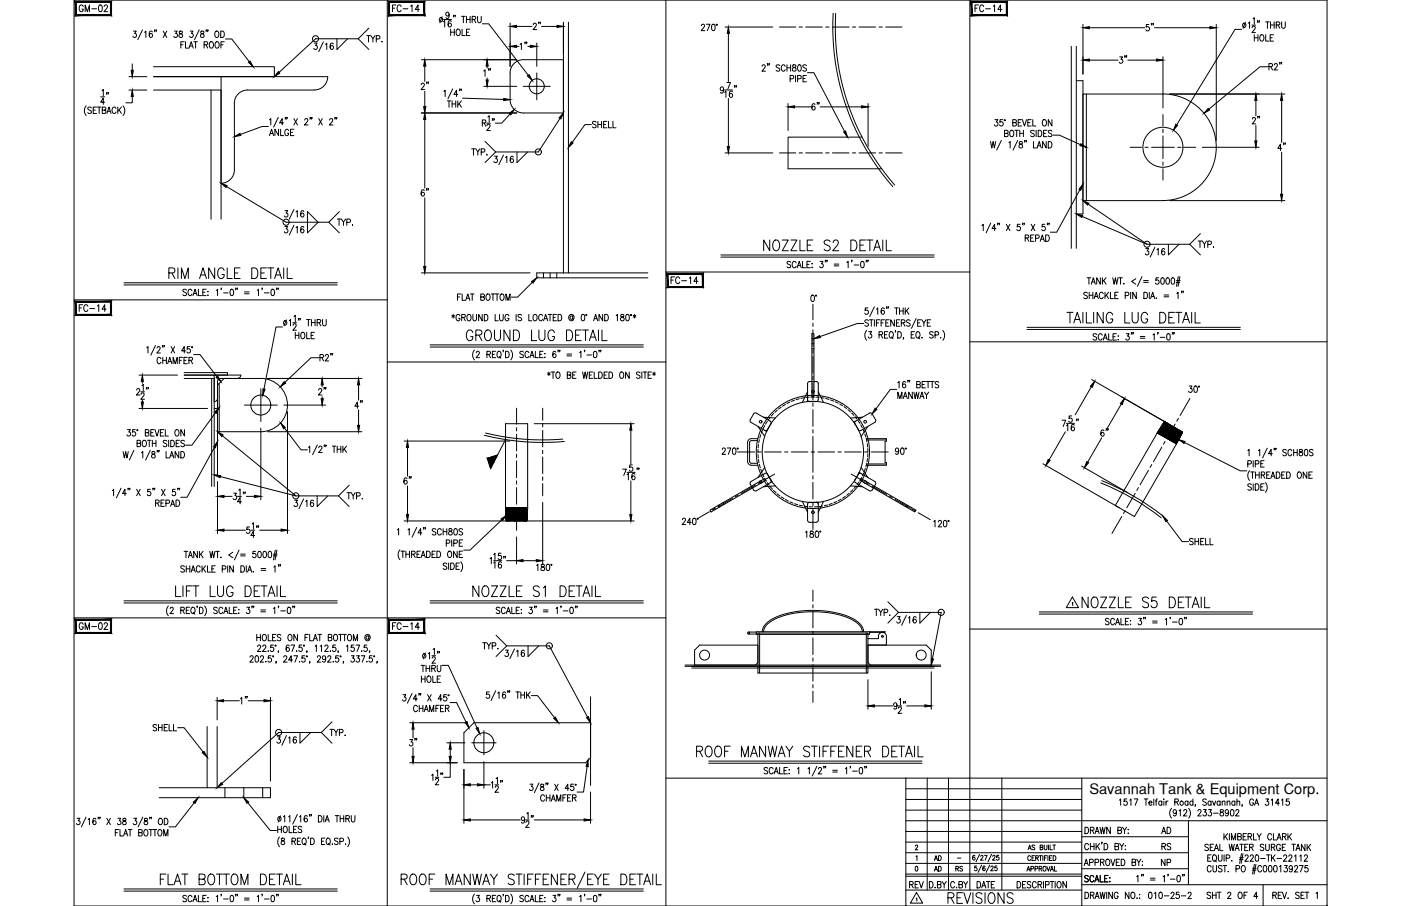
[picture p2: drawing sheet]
<svg xmlns="http://www.w3.org/2000/svg" width="432mm" height="279mm" viewBox="0 0 432 279" stroke-linecap="round" stroke-linejoin="round" font-family="sans-serif">
<defs><g id="words">
<g font-size="7.1">
<text x="234.6" y="78.7">NOZZLE S2 DETAIL</text>
<text x="332.7" y="188.7">NOZZLE S5 DETAIL</text>
</g>
<g font-size="6.6">
<text x="51.2" y="87.1">RIM ANGLE DETAIL</text>
<text x="328.1" y="100.9">TAILING LUG DETAIL</text>
<text x="142.9" y="106.2">GROUND LUG DETAIL</text>
<text x="53.3" y="185.2">LIFT LUG DETAIL</text>
<text x="145" y="185.2">NOZZLE S1 DETAIL</text>
<text x="213.8" y="234.6">ROOF MANWAY STIFFENER DETAIL</text>
<text x="48.7" y="274.1">FLAT BOTTOM DETAIL</text>
<text x="291.4" y="279.8">REVISIONS</text>
</g>
<g font-size="5.7">
<text x="344" y="20.8">3&quot;</text>
<text x="128.8" y="28.9">2&quot;</text>
<text x="384.9" y="39.5">2&quot;</text>
<text x="393" y="47.6">4&quot;</text>
<text x="128.8" y="61.7">6&quot;</text>
<text x="338.3" y="135.8">6&quot;</text>
<text x="123.5" y="150.6">6&quot;</text>
<text x="125.2" y="231.4">3&quot;</text>
</g>
<g font-size="5.3">
<text x="23.6" y="4.9">GM-02</text>
<text x="119.9" y="4.9">FC-14</text>
<text x="299.5" y="4.9">FC-14</text>
<text x="163.3" y="10.2">2&quot;</text>
<text x="356.7" y="10.9" transform="rotate(-90 356.7 10.9)">5&quot;</text>
<text x="163.7" y="16.6" transform="rotate(-90 163.7 16.6)">1&quot;</text>
<text x="152.4" y="24.7" transform="rotate(-90 152.4 24.7)">1&quot;</text>
<text x="253.6" y="35.3" transform="rotate(-90 253.6 35.3)">6&quot;</text>
<text x="23.6" y="97.4">FC-14</text>
<text x="101.6" y="123.1" transform="rotate(-90 101.6 123.1)">2&quot;</text>
<text x="112.9" y="127" transform="rotate(-90 112.9 127)">4&quot;</text>
<text x="23.6" y="195.4">GM-02</text>
<text x="119.9" y="195.4">FC-14</text>
<text x="279.4" y="275.2">REV</text>
</g>
<g font-size="4.9">
<text x="181.7" y="40.6">SHELL</text>
<text x="206" y="88.5">FC-14</text>
<text x="77.3" y="218.4" transform="rotate(-90 77.3 218.4)">1&quot;</text>
<text x="46.2" y="226.5">SHELL</text>
<text x="357" y="258.2">AD</text>
<text x="357.4" y="263.2">RS</text>
<text x="357" y="268.1">NP</text>
</g>
<text font-size="4.5" x="335.7" y="244.9">Savannah Tank &amp; Equipment Corp.</text>
<g font-size="4.4">
<text x="287.2" y="269.9">AD</text>
<text x="287.2" y="266.7">AD</text>
<text x="293.9" y="269.9">RS</text>
</g>
<text font-size="2.6" x="294.2" y="266">-</text>
</g></defs>
<!-- layer: TEXT -->
<g fill="none" stroke="#000" stroke-width=".31">
<path d="M168.8 115l.8 .6M169.2 114.7v1.1M169.6 115l-.8 .6M169.9 114.7h1.1M170.5 114.7v2M171.6 114.8l.2-.1a1 1 0 0 1 .8 1 1 1 0 0 1-.8 1 1.27 1.27 0 0 1-.2-1.9zM174.8 115.7l1-.1 .1-.7-1.1-.2v2l1.1-.2 .1-.5-.4-.3M176.5 115.7h.7M177.5 114.7h-1v2h1M179.6 114.7l.4 2 .3-2 .4 2 .4-2M181.6 115.7h.7M182.7 114.7h-1.1v2h1.1"/>
<path d="M183.1 114.7v2h1M184.5 114.7a.99 .99 0 0 1 1.1 1 .99 .99 0 0 1-1.1 1zM186.2 115.7h.6M187.2 114.7h-1v2h1M187.7 114.7a1 1 0 0 1 1.1 1 1 1 0 0 1-1.1 1zM191.3 114.8l.2-.1a1 1 0 0 1 .8 1 1 1 0 0 1-.8 1 1.27 1.27 0 0 1-.2-1.9zM193.9 114.7v2l-1.1-2v2M197.3 115l-.4-.3-.7 .3v.4l1.1 .7v.3l-.4 .3-.7-.3M197.8 114.7v2M198.2 114.7h1.1M198.8 114.7v2M199.7 115.7h.7"/>
<path d="M200.8 114.7h-1.1v2h1.1M201.2 115l.8 .6M201.6 114.7v1.1M202 115l-.8 .6M330.5 184.1l1.9 3.3h-3.8zM334.4 255.1a1.01 1.01 0 0 1 1.1 1 1.01 1.01 0 0 1-1.1 1zM336.1 256.1l.9-.2 .1-.6-1-.2v2M336.6 256.1l.6 1M337.5 257.1l.6-2 .7 2M337.7 256.4h.8M339 255.1l.4 2 .4-2 .4 2 .4-2M339.7 259.8h-.2h.2l-.2 .5"/>
<path d="M342.2 255.1v2l-1.1-2v2M344.5 256.1l1-.2 .1-.6-1.1-.2v2l1.1-.2 .1-.5-.5-.3M345 246.8l.4-.4v1.9M346 255.1l.6 1v1M347.2 255.1l-.6 1M347.3 246.4h-.8l-.1 .8a.61 .61 0 0 1 .9 .1 .61 .61 0 0 1-.1 .8 .61 .61 0 0 1-.8-.1M347.6 257h.2zM347.7 255.8v.1zM348.2 246.8l.4-.4v1.9M349.5 246.4h1.2l-.8 1.9M352.7 246.4h1.1M353.2 246.4v1.9"/>
<path d="M354.1 247.6h.9l-.1-.5a.58 .58 0 0 0-.8 .7 .58 .58 0 0 0 .9 .3M355.6 246.4v1.9M356.1 247h.5M356.7 246.4l-.3 .1-.1 .3v1.5M358.1 247.3l-.2-.2a.58 .58 0 0 0-.8 .6 .58 .58 0 0 0 1 .4M358.1 247v1.3M358.7 246.4v.2zM358.7 247.1v1.2M359.4 247v1.3M360 247l-.4 .1-.2 .5M361.1 249.3a2.24 2.24 0 0 0 0 3M362.1 247.3l.9-.1 .1-.6-1-.2v1.9"/>
<path d="M362.6 250.3l-.1 .3a.54 .54 0 0 1-.8 .1 .54 .54 0 0 1 0-.8 .54 .54 0 0 1 .8 .1l.1 .3a.9 .9 0 0 1-.6 1.3l-.4-.2M362.6 247.3l.6 1M363.4 250l.4-.3v1.9M364.8 250.1l.2-.3 .5-.1 .3 .5-1.1 1.4h1.2M366.1 247.3l-.1-.2a.58 .58 0 0 0-.8 .6 .58 .58 0 0 0 .9 .4M366.1 247v1.3M366.4 249.3a2.31 2.31 0 0 1 0 3M367.7 247.3a.56 .56 0 0 0-.8 0 .56 .56 0 0 0 0 .8 .56 .56 0 0 0 .8 0M367.7 246.4v1.9M368.5 248.3h-.2h.2l-.2 .4M369.2 250.1l.3-.4h.4l.3 .3-1.1 1.6h1.1M370.9 249.7h.9l-.5 .7a.6 .6 0 0 1 .5 .9 .6 .6 0 0 1-1.1 0"/>
<path d="M371.8 246.7l-.4-.3-.7 .3 .2 .4 .9 .7v.3l-.4 .2-.7-.2M372.5 249.7h.9l-.5 .7a.6 .6 0 0 1 .5 1 .6 .6 0 0 1-1.1-.1M373.3 247.3a.56 .56 0 0 0-.8 0 .56 .56 0 0 0 0 .8 .56 .56 0 0 0 .8 0M373.3 247v1.3M373.7 247l.5 1.3 .5-1.3M374 250.8h1.5M376 247.3a.56 .56 0 0 0-.7 0 .56 .56 0 0 0 0 .8 .56 .56 0 0 0 .7 0M376 247v1.3M376.2 249.8v.5a.72 .72 0 0 1 .8 .4 .72 .72 0 0 1-.3 .9 .63 .63 0 0 1-.7-.6 .63 .63 0 0 1 .8-.6l.2-.3v-.3zM376.7 247.4l.4-.4 .4 .1v1.2M376.7 247v1.3M377.2 257.1v1.9"/>
<path d="M377.6 257.9l.8 1.1M378.2 247.4l.4-.4 .4 .1 .1 1.2M378.2 247v1.3M378.4 257.1l-1.2 1.3M378.6 250.3v.3a.54 .54 0 0 1-.8 .1 .54 .54 0 0 1 0-.8 .54 .54 0 0 1 .8 .1v.3a.9 .9 0 0 1-.6 1.3l-.3-.2M378.9 257.1v1.9M379.4 249.8l.3-.1a1.06 1.06 0 0 1 .6 .9 1.06 1.06 0 0 1-.6 1l-.3-.1-.2-.7zM379.5 259v-1.9l.7 1.9 .6-1.9v1.9M380.6 247.3a.56 .56 0 0 0-.8 0 .56 .56 0 0 0 0 .8 .56 .56 0 0 0 .8 0M380.6 247v1.3M380.9 250.1l.1-.3 .5-.1 .3 .5-1 1.4h1.1M381.2 247.4l.4-.4 .4 .1 .1 1.2"/>
<path d="M381.2 246.4v1.9M381.5 258l.9-.1 .1-.7-1-.1v1.9l1-.2 .1-.4-.4-.4M382.9 248.3l-.1 .4M383.1 258h.7M384.2 257.1h-1.1v1.9h1.1M384.7 258l.9-.1 .1-.7-1-.1v1.9M385.2 258l.6 1M386.3 257.1v1.9h1M386.3 246.8a.61 .61 0 0 0-.7-.4 .61 .61 0 0 0-.5 .7v.5a.61 .61 0 0 0 .6 .8 .61 .61 0 0 0 .6-.8h-.4M386.7 248.3l.6-1.9 .6 1.9M386.9 247.7h.8M387.5 257.1l.6 .9v1"/>
<path d="M388.7 257.1l-.6 .9M390.1 246.4h.9l-.5 .7a.6 .6 0 0 1 .5 .9 .6 .6 0 0 1-1.1 0M391.8 246.8l.4-.4v1.9M391.9 257.5a.62 .62 0 0 0-.7-.4 .62 .62 0 0 0-.5 .7v.5a.62 .62 0 0 0 .5 .7 .62 .62 0 0 0 .7-.4M392.5 257.1v1.9h.9M393.6 259l.6-1.9 .7 1.9M393.8 258.4h.8M394.3 247.7h-1.2l.8-1.3v1.9M395 246.8l.4-.4v1.9M395.3 258l.9-.1v-.7l-.9-.1v1.9M395.8 258l.6 1M396.9 257.1v1.9"/>
<path d="M397.3 246.4h-.8l-.1 .8a.61 .61 0 0 1 .9 .1 .61 .61 0 0 1-.1 .8 .61 .61 0 0 1-.9-.1M397.3 257.9l.8 1.1M398.1 257.1l-1.2 1.3M282.1 260.9l.3-.3 .4 .3-.7 1.2h.8M282.2 267.2h.2a.82 .82 0 0 1 .5 .7 .82 .82 0 0 1-.5 .7l-.3-.2zM282.3 264.2l.3-.3v1.5M282.4 277.1l.2-.2v1M282.5 275.2l1.9 3.3h-3.8zM288.2 273.6v.2zM288.9 272.8l1-.1v-.8l-1-.1v2l1.1-.2v-.4l-.4-.4M290.4 271.8l.6 1v1M291.7 271.8l-.7 1"/>
<path d="M294.2 272.3a.62 .62 0 0 0-.7-.5 .62 .62 0 0 0-.5 .8v.5a.62 .62 0 0 0 .5 .7 .62 .62 0 0 0 .7-.5M295.6 272.8l.9-.1 .1-.7-1-.2v2l1-.2 .1-.4-.4-.4M297 271.8l.6 1v1M298.3 271.8l-.7 1M300.5 264l-.1-.2a.73 .73 0 0 0-.8 .6 .73 .73 0 0 0 .5 .9 .42 .42 0 0 0 .4-.6 .42 .42 0 0 0-.7-.2l-.1 .3M301 267.1h-.6v.6a.46 .46 0 0 1 .7 0 .46 .46 0 0 1-.1 .7 .46 .46 0 0 1-.7-.1M301.1 271.8a1 1 0 0 1 1.2 1 1 1 0 0 1-1.2 1zM301.9 263.5l-1.1 2.2M302.3 264.1l.1-.3h.3l.3 .4-.8 1.1h.8M302.5 266.8l-1 2.2M302.6 273.8l.6-2 .6 2M303.4 263.8h.8l-.6 1.5"/>
<path d="M303.6 267.3l-.2-.2a.72 .72 0 0 0-.6 .7 .72 .72 0 0 0 .7 .7 .43 .43 0 0 0 .1-.7 .43 .43 0 0 0-.7 0v.3M304 271.8h1.1M304.6 271.8v2M305 266.8l-1 2.2M305.4 267.4l.2-.3 .5 .2-.8 1.2h.9M305.6 263.5l-1.1 2.2M306 264.1l.5-.3 .2 .4-.8 1.1h.8M306.6 271.8h-1.1v2M307.3 267.1h-.6l-.1 .6a.46 .46 0 0 1 .7 0 .46 .46 0 0 1-.1 .7 .46 .46 0 0 1-.7-.1M307.8 263.8h-.6v.6a.46 .46 0 0 1 .7 0 .46 .46 0 0 1-.1 .7 .46 .46 0 0 1-.7-.1M313.5 271.8a1 1 0 0 1 1.1 1 1 1 0 0 1-1.1 1zM316.2 271.8h-1v2h1"/>
<path d="M316.5 268.6l.5-1.4 .4 1.4M316.7 268.2h.6M316.9 262.1l.5-1.5 .4 1.5M317.1 261.6h.5M317.6 264.2a.46 .46 0 0 0-.5-.3 .46 .46 0 0 0-.3 .5v.4a.46 .46 0 0 0 .3 .6 .46 .46 0 0 0 .5-.4M317.7 272.1l-.4-.3-.7 .3 .1 .5 .9 .5a.48 .48 0 0 1-.3 .7l-.7-.3M317.7 267.9h.8v-.7h-.8v1.4M318.1 264.6h.5M318.9 263.9h-.8v1.5h.8M318.9 260.8l-.3-.2-.5 .2 .1 .4 .7 .4-.3 .5-.5-.2M319 267.9h.7v-.7h-.7v1.4M319.2 264.6l.7-.1v-.6h-.7v1.5"/>
<path d="M319.4 272.3a.62 .62 0 0 0-.8-.5 .62 .62 0 0 0-.4 .8v.5a.62 .62 0 0 0 .4 .7 .62 .62 0 0 0 .8-.5M319.6 264.6l.4 .8M319.9 272.8l1-.1 .1-.7-1.1-.2v2M320.3 267.9l.7-.1v-.6h-.7v1.4M320.3 263.9h.8M320.5 272.8l.6 1M320.6 261.3l.7-.1 .1-.5-.8-.1v1.5l.8-.2v-.5l-.3-.1M320.7 267.9l.4 .7M320.7 263.9v1.5M321.4 263.9v1.5M321.6 271.8v2M321.7 267.2a.68 .68 0 0 1 .7 .7 .68 .68 0 0 1-.7 .7l-.2-.5z"/>
<path d="M321.8 260.6v1l.4 .5 .4-.2 .1-1.3M321.9 264.6h.5M322.2 272.9l1-.1v-.9l-1-.1v2M322.6 267.2l.5 1.4 .5-1.4M322.7 263.9h-.8v1.5M323 263.9v1.5M323.2 260.6v1.5M323.5 264.6h.4M323.6 260.6v1.5h.8M323.7 271.8h1.1M323.7 268.6l.5-1.4 .5 1.4M323.9 268.2h.6"/>
<path d="M324.2 263.9h-.7v1.5h.7M324.3 271.8v2M324.5 260.6h.8M324.6 263.9a.75 .75 0 0 1 .9 .7 .75 .75 0 0 1-.9 .8zM324.9 260.6v1.5M325 267.2v1.4h.7M325.2 271.8v2M326.1 271.9l.1-.1a1.01 1.01 0 0 1 .9 1 1.01 1.01 0 0 1-.9 1 1.27 1.27 0 0 1-.1-1.9zM328.7 271.8v2l-1.1-2v2M334.2 266.9l.6-1.9 .6 1.9M334.4 275.1a1 1 0 0 1 1.1 1 1 1 0 0 1-1.1 1zM334.4 266.3h.8"/>
<path d="M335.4 270.3l-.4-.3-.7 .3 .2 .4 .9 .7v.3l-.4 .3-.7-.3M335.5 260.6a.62 .62 0 0 0-.7-.5 .62 .62 0 0 0-.5 .8v.4a.62 .62 0 0 0 .5 .8 .62 .62 0 0 0 .7-.5M335.8 266l1-.1 .1-.7-1.1-.2v1.9M336.1 276.1l.9-.1 .1-.7-1-.2v2M336.1 260.1v2M336.1 261h1.1M336.6 276.1l.6 1M337.1 270.5a.61 .61 0 0 0-.7-.5 .61 .61 0 0 0-.5 .7v.5a.61 .61 0 0 0 .5 .8 .61 .61 0 0 0 .7-.5M337.2 260.1v2M337.4 272l.7-2 .6 2M337.5 277.1l.6-2 .7 2M337.5 266l1-.1v-.7l-1-.2v1.9"/>
<path d="M337.7 271.3h.8M337.7 276.5h.8M337.8 260.1v2M338.2 260.9l.7 1.2M338.9 260.1l-1.1 1.3M339 275.1l.4 2 .4-2 .4 2 .4-2M339.1 270v2h1M339.2 265.9l.9-.1v-.7l-.9-.1v1.9M339.7 265.9l.6 1M340.3 260.1a1 1 0 0 1 1.1 1 1 1 0 0 1-1.1 1zM340.5 270.9h.6M341.1 265.1l.1-.1a1 1 0 0 1 .9 .9 1 1 0 0 1-.9 1 1.26 1.26 0 0 1-.1-1.8z"/>
<path d="M341.1 275.1v2M341.5 270h-1v2h1M342 271.9h.1zM342.1 270.6v.2zM342.4 265l.6 1.9 .6-1.9M342.9 275.1v2l-1.2-2v2M343.6 261l1-.1v-.7l-1-.1v2l1.1-.2 .1-.5-.4-.4M344 265.9h.7M344.6 275.6a.62 .62 0 0 0-.7-.5 .62 .62 0 0 0-.5 .8v.5a.62 .62 0 0 0 .6 .7 .62 .62 0 0 0 .6-.7h-.4M345.1 265h-1.1v1.9h1.1M345.1 260.1l.6 .9v1.1M345.6 265a1 1 0 0 1 1.1 .9 1 1 0 0 1-1.1 1z"/>
<path d="M346.4 260.1l-.7 .9M346.8 260.8v.1zM346.8 261.9v.2zM348 275.1v2l-1.2-2v2M348.8 275.2l.2-.1a1 1 0 0 1 .8 1 1 1 0 0 1-.8 1 1.29 1.29 0 0 1-.2-1.9zM348.9 265.9l1-.1v-.7l-1-.1v1.9l1-.1 .1-.5-.4-.4M350.3 270.4l.4-.4v2M350.4 277h.1zM350.4 265l.6 .9v1M351.2 275.8h.1M351.2 276.9h.1M351.6 265l-.6 .9"/>
<path d="M351.9 269.7h-.1h.1l-.1 .5M352 266.8h.2zM352.1 265.6v.2zM352.4 269.7l-.1 .5M354.2 275.2l.4-.1a1.15 1.15 0 0 1-.2 2l-.4-.4v-.4zM354.6 270.8h1.4M354.6 271.4h1.4M355.8 275.5l.4-.4v2M357.4 275.2l.4-.1a1.15 1.15 0 0 1-.2 2l-.4-.4-.1-.4zM358.5 270.4l.4-.4v2M358.8 276.3h1.5M360.1 269.7l-.2 .5"/>
<path d="M360.7 271.1h1.4M360.9 275.6l.3-.5h.3l.4 .4-.3 .7-.8 .9h1.2M362.9 270.1l.3-.1a1.09 1.09 0 0 1 .6 1 1.09 1.09 0 0 1-.6 1 1.43 1.43 0 0 1-.3-1.9zM363.4 275.1h-.8l-.1 .9a.61 .61 0 0 1 .9 0 .61 .61 0 0 1-.1 .9 .61 .61 0 0 1-.9-.2M364.1 276.3h1.4M364.5 269.7l-.1 .5M365 269.7h-.2h.2l-.2 .5M366.2 275.6l.3-.5h.3l.3 .4-.2 .7-.8 .9h1.1M372.2 264.6h.7M372.4 260.6l-.4-.2h-.5l-.1 .6 .9 .5 .1 .5-.4 .3-.7-.3M373 261.3h.6M373.1 275.4l-.4-.3-.5 .1-.1 .6 .9 .5 .1 .5-.4 .3-.7-.3"/>
<path d="M373.3 267.4a.61 .61 0 0 0-.8-.5 .61 .61 0 0 0-.4 .8v.4a.61 .61 0 0 0 .4 .8 .61 .61 0 0 0 .8-.5M373.3 263.6h-1.1v2h1.1M373.7 276.1h1.1M373.7 275.1v2M373.8 266.9l.1 1.7 .4 .3 .6-.3v-1.7M374 263.7l.2-.1a1 1 0 0 1 .8 1 1 1 0 0 1-.8 1 1.24 1.24 0 0 1-.2-1.9zM374 260.4h-1v1.9h1M374.3 262.3l.6-1.9 .7 1.9M374.4 265.2l.5 .6M374.5 261.7h.8M374.8 275.1v2M375.2 275.1h1.1"/>
<path d="M375.5 263.6v1.4l.5 .6 .6-.3v-1.7M375.8 275.1v2M376 260.4v1.9h.9M376.6 267.2l-.4-.3-.5 .1v.7l.8 .4 .1 .5-.4 .3-.7-.3M377 266.9h1.1M377.3 263.6v2M377.5 266.9v2M377.9 264.7l1-.1v-.8l-1-.2v2M378.4 275.6l.3-.5h.3l.3 .4-1 1.6h1.1M378.5 268.8h.1zM378.8 260.4l.4 1.9 .4-1.9 .4 1.9 .4-1.9M379.7 265.4v.2z"/>
<path d="M380.7 262.3l.6-1.9 .6 1.9M380.9 261.7h.8M380.9 267.9h1v-.9l-1-.1v2M381.9 275.2l.2-.1a1 1 0 0 1 .8 1 1 1 0 0 1-.8 1 1.27 1.27 0 0 1-.2-1.9zM382 265h1.1M382.1 264.5h1.1M382.1 260.4h1.1M382.6 263.2l-.5 3.1M382.7 260.4v1.9M382.9 267l.1-.1a1.01 1.01 0 0 1 .8 1 1.01 1.01 0 0 1-.8 1 1.29 1.29 0 0 1-.1-1.9zM383.1 263.2l-.6 3.1M383.4 276.1h.6"/>
<path d="M383.6 261.3h.7M383.7 264.1l.3-.5h.4l.3 .4-1 1.6h1.1M384.5 275.1h-1.1v2M384.7 260.4h-1.1v1.9h1.1M385.1 261.3l1-.1v-.8h-1v1.9M385.3 264.1l.2-.4 .5-.1 .3 .6-1 1.4h1.1M385.7 261.3l.5 1M386 268.3h1.1M386.1 267.8h1.1M386.6 266.6l-.5 3M387.1 263.7l.2-.1a1.07 1.07 0 0 1 .7 1 1.07 1.07 0 0 1-.7 1 1.35 1.35 0 0 1-.2-1.9zM387.1 266.6l-.6 3"/>
<path d="M387.6 276.5h-1.2l.8-1.4v2M388.5 264.8h1.5M388.9 267.4a.62 .62 0 0 0-.8-.5 .62 .62 0 0 0-.5 .8v.4a.62 .62 0 0 0 .5 .8 .62 .62 0 0 0 .8-.5M389.5 260.6l-.4-.2h-.5l-.1 .6 .9 .5 .1 .5-.4 .3-.7-.3M389.6 267l.2-.1a1.09 1.09 0 0 1 .7 1 1.09 1.09 0 0 1-.7 1l-.4-.4-.1-.4zM390.1 260.4v1.3l.5 .6 .5-.3 .1-1.6M390.4 263.6h1.1M390.9 263.6v2M391.2 267l.2-.1a1.08 1.08 0 0 1 .7 1 1.08 1.08 0 0 1-.7 1l-.5-.8zM391.8 261.3l1-.1 .1-.7-1.1-.1v1.9M391.9 263.6v2M392.3 276.1l1-.1v-.8l-1-.1v2"/>
<path d="M392.3 264.5l.7 1.1M392.4 261.3l.6 1M392.7 267l.3-.1a1.09 1.09 0 0 1 .6 1 1.09 1.09 0 0 1-.6 1l-.3-.1-.2-.7zM392.9 276.1l.5 1M393 263.6l-1.1 1.3M393.6 264.8h1.4M394 276.1h.6M394.4 267.3l.4-.4v2M394.6 260.8a.61 .61 0 0 0-.7-.4 .61 .61 0 0 0-.5 .7v.5a.61 .61 0 0 0 .6 .7 .61 .61 0 0 0 .6-.7h-.4M395 275.1h-1v2h1M395.2 261.3h.6M395.2 275.1l.7 2 .6-2"/>
<path d="M395.6 264.1l.2-.4 .5-.1 .3 .6-1.1 1.4h1.2M395.9 266.9h.8l-.4 .8a.6 .6 0 0 1 .5 .9 .6 .6 0 0 1-1.1-.1M396.2 260.4h-1v1.9h1M396.9 277h.2zM397.2 264.1l.2-.4 .5-.1 .3 .6-1 1.4h1.1M398.1 260.4h1.2M398.3 267.6l-.2 .5a.55 .55 0 0 1-.7-.2 .55 .55 0 0 1 .1-.8 .55 .55 0 0 1 .8 .1v.4a.93 .93 0 0 1-.6 1.3l-.3-.3M398.7 260.4v1.9M399 267.4l.3-.5h.3l.3 .4-.2 .6-.8 1h1.1M399 264l.4-.4v2M399.4 262.3l.7-1.9 .6 1.9M399.7 261.7h.8"/>
<path d="M400.4 275.4l-.4-.3-.7 .3 .1 .4 1 .7v.3l-.4 .3-.7-.3M400.5 266.9h1.1l-.8 2M400.6 264l.4-.4v2M401 276.1h.6M402 264.1l.2-.4 .5-.1 .3 .6-1.1 1.4h1.2M402 275.1h-1v2h1M402.2 260.4v1.9l-1.1-1.9v1.9M402.3 275.1h1.1M402.8 275.1v2M402.9 260.4v1.9M403.1 266.9h-.8l-.1 .9a.62 .62 0 0 1 .9 0 .62 .62 0 0 1-.1 .9 .62 .62 0 0 1-.9-.2M403.2 261.2l.8 1.1"/>
<path d="M404 260.4l-1.1 1.3M405.6 275.5l.4-.4v2"/>
<circle cx="364.2" cy="247.6" r=".62"/>
</g>
<!-- layer: 0 -->
<g fill="none" stroke="#000" stroke-width=".31">
<path d="M22.8 0h386.2v279.4h-386.2zM119.4 0v279.4M205.2 0v279.4M298.9 0v274.5M22.8 92.5h96.6M205.2 83.9h93.7M119.4 111.6h85.8M298.9 105.4h110.1M22.8 190.5h182.4M298.9 194h110.1M205.2 240h203.8M279.2 240v39.4"/>
<path d="M285.8 240v34.5M292.3 240v34.5M308.8 240v34.5M333.4 240v39.4M279.2 243.2h54.2M279.2 246.5h54.2M279.2 249.8h54.2M279.2 256.4h54.2M279.2 259.7h54.2M279.2 253.1h129.8M333.4 258h32.9M366.3 253.1v19.7"/>
<path d="M279.2 266.3h54.2M279.2 263h87.1M279.2 270.2h54.2M279.2 269.6h54.2M279.2 274.5h54.2M333.4 272.8h75.6M333.4 267.9h32.9M389.3 272.8v6.6"/>
</g>
<!-- layer: SHOP TAG -->
<path d="M279.2 279.4h.1M409 279.4h.1" fill="none" stroke="#000" stroke-width=".31"/>
<!-- layer: DIM -->
<g fill="none" stroke="#000" stroke-width=".31">
<path d="M40.8 19.7v2M41.1 9.6h.9l-.5 .7a.6 .6 0 0 1 .5 1 .6 .6 0 0 1-1-.1M43.9 9.2l-1.4 3M44.6 9.9l.4-.3v2M46.9 9.9l-.4-.3a1.14 1.14 0 0 0 0 2 .58 .58 0 0 0 .5-.9 .58 .58 0 0 0-.9-.1l-.1 .3M47.8 9.3h-.2h.2l-.2 .5M48.2 9.3l-.1 .5M50.3 9.6l1.1 2M51.4 9.6l-1.1 2M53.7 9.6h.9l-.5 .7a.6 .6 0 0 1 .5 1 .6 .6 0 0 1-1-.1M55.3 9.7v.5a.79 .79 0 0 1 .8 .4 .79 .79 0 0 1 0 .9 .64 .64 0 0 1-1-.5 .64 .64 0 0 1 .9-.7l.2-.2-.1-.4zM55.7 13.8h.7"/>
<path d="M56.8 12.9h-1.1v1.9M57.2 12.9v1.9h.9M58.3 14.8l.6-1.9 .7 1.9M58.5 14.2h.8M58.6 9.6h.9l-.5 .7a.6 .6 0 0 1 .5 1 .6 .6 0 0 1-1.1-.1M59.7 12.9h1.1M60.3 12.9v1.9M61.4 9.2l-1.4 3M62 9.7v.5a.79 .79 0 0 1 .8 .4 .79 .79 0 0 1 0 .9 .64 .64 0 0 1-1.1-.5 .64 .64 0 0 1 .9-.7l.2-.2v-.4zM62.9 13.8l1-.1v-.6l-1-.2v1.9M63.5 13.8l.5 1M63.6 9.3l-.1 .5"/>
<path d="M64.1 9.3h-.2h.2l-.2 .5M64.8 13l.2-.1a1 1 0 0 1 .8 1 1 1 0 0 1-.8 .9 1.28 1.28 0 0 1-.2-1.8zM66.5 9.7l.2-.1a1 1 0 0 1 .8 1 1 1 0 0 1-.8 1 1.29 1.29 0 0 1-.2-1.9zM66.6 13l.1-.1a1 1 0 0 1 .9 1 1 1 0 0 1-.9 .9 1.28 1.28 0 0 1-.1-1.8zM68 9.6a.99 .99 0 0 1 1.2 1 .99 .99 0 0 1-1.2 1zM68.1 13.8h.6M69.1 12.9h-1v1.9M69.5 12h1.9l5.4 7M96.9 13.3h.8l-.4 .7a.6 .6 0 0 1 .5 1 .6 .6 0 0 1-1.1-.1M99.7 12.9l-1.5 3M100.3 13.7l.4-.4v2M102.7 13.6l-.5-.3a1.14 1.14 0 0 0 .1 2 .58 .58 0 0 0 .5-.9 .58 .58 0 0 0-1-.1l-.1 .3"/>
<path d="M103.8 12v3.3l3.3-3.3M110.4 12h-13.1l-11.3 10.3M113 11h1.2M113.6 11v2M113.7 8.7l-3.3 3.3 3.3 3.3M114.3 11l.6 .9v1.1M115.6 11l-.7 .9M116 12l.9-.1v-.8l-.9-.1v2M117.7 12.8v.2zM129.9 18.4h29.4M136.3 5.1l-.7 1.9M136.7 6.7l.4-.3v1.9"/>
<path d="M136.7 6h2.4M138.4 4.4l-.2 .5a.55 .55 0 0 1-.7-.2 .55 .55 0 0 1 .1-.8 .55 .55 0 0 1 .7 .1l.1 .4a.95 .95 0 0 1-.6 1.3l-.3-.3M138.9 9v2M138.9 9.9h1.1M139.1 6.6l-.5-.2a1.14 1.14 0 0 0 .1 1.9 .58 .58 0 0 0 .4-.8 .58 .58 0 0 0-.9-.1l-.1 .3M139.8 4.8l-.1 .4M140 9v2M140.3 4.8l-.1 .4M140.9 9.1l.2-.1a1 1 0 0 1 .8 1 1 1 0 0 1-.8 1 1.24 1.24 0 0 1-.2-1.9zM142.3 5h1.1M142.4 9v2h1M142.8 5v2"/>
<path d="M143.8 6h1.1M143.8 5v2M143.8 9.9h.6M144.8 9h-1v2h1M144.9 5v2M145.5 6l1-.1 .1-.7-1.1-.2v2M146.1 6l.5 1M147.2 5v1.5l.5 .5 .5-.3 .1-1.7M148.7 7.3h1.9l12.2 15.9M157.2 7.1v13.4M159.2 8.1h4.8M165.4 13.3v7.1"/>
<path d="M166.9 8.1h4.8M173.7 7.1v9.3M216.2 7.9l.3-.4h.3l.3 .3-1 1.6h1.1M217.7 7.5h1.1l-.8 1.9M219.5 7.6l.4-.1a1.15 1.15 0 0 1-.1 1.9l-.4-.3-.1-.5zM223.5 8.3h14.7M224.5 10.3v14.8M236.6 19.7l-.1 .5M237.1 19.7h-.1h.1l-.1 .5M242.5 20v1.9M243.7 20v1.9M333.8 7.5v15.3"/>
<path d="M335.7 8.6h17.1M335.7 18.5h8.9M347.6 18.5h8.9M355.8 8.6h17.1M358.4 17.5v15.8M374.9 7.5v35.9M382.6 9.1h-1.9l-18 29.4M383.8 6.9l-.7 1.8M384.7 7.1l.4-.3v1.9M385.8 7.7h1.1M385.9 8.6l.3-.5h.4l.3 .3-1.1 1.7h1.1M386.2 5.8l.4-.4v2"/>
<path d="M386.6 10.7v2M386.6 11.6h1.1M387.7 6.5l-.2 .4M387.7 10.7v2M388.2 6.5h-.2h.2l-.2 .4M388.6 10.8l.1-.1a1 1 0 0 1 .9 1 1 1 0 0 1-.9 1 1.29 1.29 0 0 1-.1-1.9zM390.1 6.8h1.1M390.1 10.7v2h1M390.6 6.8v1.9M391.5 11.6h.6M391.6 6.8v1.9M391.6 7.7h1.1"/>
<path d="M392.5 10.7h-1v2h1M392.7 6.8v1.9M393.3 7.7l1-.1 .1-.7-1.1-.1v1.9M393.9 7.7l.6 1M394.5 19.3h-.1h.1l-.1 .5M395 6.8v1.4l.5 .5 .5-.3 .1-1.6M395 19.3h-.2h.2l-.2 .5M26.6 32.6a2.3 2.3 0 0 0 0 3M28.2 33.3l-.4-.3-.6 .1-.1 .6 .9 .4 .2 .6-.4 .3-.7-.3M28.7 34h.7M29.8 33h-1.1v2h1.1M30 33h1.1"/>
<path d="M30.6 33v2M31 29.9h1.2M31.4 27.9l.4-.3v1.9M31.5 34l1-.1 .1-.7-1.1-.2v2l1.1-.2v-.5l-.4-.3M32.2 31.5h-1.2l.8-1.3v2M33 28.6h-.2h.2l-.2 .5M33 35l.6-2 .6 2M33.2 34.3h.8M33.4 28.6l-.1 .5M35.8 33.5a.62 .62 0 0 0-.8-.5 .62 .62 0 0 0-.5 .8v.4a.62 .62 0 0 0 .5 .8 .62 .62 0 0 0 .8-.5M36.3 33v2M36.7 33.9l.7 1.1"/>
<path d="M37.4 33l-1.1 1.3M37.9 32.6a2.3 2.3 0 0 1 0 3M39.7 23.6h5.6M39.7 27.8h5.6M40.8 29.7v2h-2M82.7 39h-1.9l-6.7 2.5M83.1 37l.4-.4v1.9M85.8 36.2l-1.5 3M85.9 39.9v1.9l-1.2-1.9v1.9M86.5 39.9v1.9h1M87.4 37.9h-1.2l.8-1.3v1.9M88 36.3h-.2h.2l-.2 .5"/>
<path d="M88.5 36.3h-.2h.2l-.2 .5M90.6 39.9h-1.1v1.9h1.1M90.6 36.6l1.1 1.9M91.7 36.6l-1.1 1.9M93.9 37l.2-.3 .5-.1 .3 .5-1.1 1.4h1.2M95.7 36.3h-.2h.2l-.2 .5M96.2 36.3h-.2h.2l-.2 .5M98.2 36.6l1.1 1.9M99.3 36.6l-1.1 1.9M101.6 37l.1-.3 .5-.1 .3 .5-1 1.4h1.1M103.3 36.3h-.1h.1l-.1 .5M103.8 36.3h-.1h.1l-.1 .5"/>
<path d="M129.9 34.8h29.4M130.9 20.4v4.7M130.9 28.1v4.8M130.9 36.8v21.2M136.8 28.2l.4-.4v2M137.8 31.1h1.2M138.4 31.1v2M139.3 31.1v2M139.3 32h1.2M139.5 27.4l-1.4 3M140.5 31.1v2M141.1 29.1h-1.2l.8-1.3v2"/>
<path d="M141.1 31.1v2M141.5 31.9l.7 1.2M141.8 27.5h-.2h.2l-.2 .5M142.2 27.5l-.1 .5M142.2 31.1l-1.1 1.3M142.6 30.3l12.7 .4M148.7 37.9l.9-.1 .1-.6-1-.2v1.9M149.1 26.6h10.1M149.2 37.9l.6 1M150 38h1.1M150.1 38.8l.1-.4 .5-.1 .3 .6-1 1.4h1.1M150.4 36l.4-.3v1.9"/>
<path d="M151.8 36.7h-.1h.1l-.1 .5M152.3 36.7l-.1 .5M157.2 35.2l-2.6 2.8h-1.9M172.6 36.5l-6.7 10.4h-13.1M182.3 38.4h-2l-3.9 5.5M223 27.4a.53 .53 0 0 1-.7 .4 .53 .53 0 0 1-.2-.8 .53 .53 0 0 1 .8 .1l.1 .3a.95 .95 0 0 1-.6 1.3l-.3-.3M223.3 28.4l.4-.3v2M223.3 27.7h2.5M224 25.4h1.1l-.8 2M224.5 30.4v14.8M225.7 28.4l-.5-.3a1.14 1.14 0 0 0 .1 2 .58 .58 0 0 0 .5-.9 .58 .58 0 0 0-.9-.1l-.1 .3M226.5 26.5h-.1h.1l-.1 .4"/>
<path d="M227 26.5l-.2 .4M234.9 20.4l.3-.4 .5 .1 .2 .3-1.1 1.5h1.1M240.3 20.3l-.4-.3-.7 .3 .2 .4 .9 .7v.3l-.4 .2-.7-.2M242 20.4a.61 .61 0 0 0-.7-.4 .61 .61 0 0 0-.5 .7v.5a.61 .61 0 0 0 .5 .7 .61 .61 0 0 0 .7-.4M242.5 20.9h1.2M242.9 31.9v8.3M243.5 24.3l1-.1 .1-.7-1.1-.2v1.9M244.4 20.1v.5a.72 .72 0 0 1 .9 .4 .72 .72 0 0 1-.3 .9 .63 .63 0 0 1-.8-.6 .63 .63 0 0 1 .8-.6l.3-.3-.1-.3zM244.9 33h5M245.2 23.3v1.9M245.8 24.3l1-.1 .1-.7-1.1-.2v1.9M246.1 20.1h.6l.2 .3v1.2l-.4 .3h-.4l-.2-.3-.1-.8z"/>
<path d="M247.5 24.2h.6M248.5 20.3l-.4-.3-.7 .3 .2 .4 .9 .5v.5l-.4 .2-.7-.2M248.5 23.3h-1v1.9h1M248.9 22.4h1.9l9.5 18.1M252.8 33h12.8M267.5 31.9v13.2M306.6 36.9h.9l-.5 .7a.6 .6 0 0 1 .5 1 .6 .6 0 0 1-1-.1M309 36.9h-.8v.8a.61 .61 0 0 1 .9 .1 .61 .61 0 0 1-.1 .9 .61 .61 0 0 1-.9-.2M312.1 37.8l1-.1 .1-.6-1.1-.2v2l1.1-.2 .1-.5-.4-.4M313.8 37.8h.7M314.9 36.9h-1.1v2h1.1M315.1 36.9l.6 2 .7-2"/>
<path d="M316.8 37.8h.6M317.8 36.9h-1v2h1M318.3 36.9v2h1M321.6 37l.1-.1a1 1 0 0 1 .8 1 1 1 0 0 1-.8 1 1.26 1.26 0 0 1-.1-1.9zM324.2 36.9v2l-1.1-2v2M360.5 29h35.5M387.1 31v4.7M387.1 38.7v4.8M390.8 20.6h-2.5l-15.7 13.1M391.1 20.5l.9-.1 .1-.6-1-.2v2M391.6 20.5l.6 1.1M392.8 20.1l.1-.4 .5-.1 .3 .6-1 1.4h1.1"/>
<path d="M395 31v12.9M69.8 57.5l18.4 11h13.1M83.1 41.8l.6-1.9 .6 1.9M83.3 41.2h.8M89 40.3a.61 .61 0 0 0-.8-.4 .61 .61 0 0 0-.4 .7v.5a.61 .61 0 0 0 .6 .7 .61 .61 0 0 0 .6-.7h-.4M89.5 40.8h.7M145.4 45.9h1.1M145.9 45.9v2M146.6 45.9l.7 .9v1.1M147.9 45.9l-.6 .9M148.3 46.9l1-.1 .1-.7-1.1-.2v2M149.5 43.6l3.3 3.3-3.3 3.2"/>
<path d="M150 47.8h.2zM152.4 48.2h.9l-.5 .7a.6 .6 0 0 1 .5 1 .6 .6 0 0 1-1.1-.1M155.2 47.8l-1.5 3M155.8 48.6l.4-.4v1.9M158.2 48.5l-.3-.3a1.1 1.1 0 0 0-.7 .9 1.1 1.1 0 0 0 .6 1 .55 .55 0 0 0 .5-.5 .55 .55 0 0 0-.4-.6 .55 .55 0 0 0-.7 .5M159.3 46.9v3.2l3.3-3.2M223.5 47.2h14.7M305.3 43.6l.4 2 .4-2 .4 2 .4-2M308.6 43.3l-1.4 3M309.6 41.1l1-.1v-.6l-1-.2v1.9l1-.1v-.7l-.3-.2M311 44l.3-.4v2M311.5 40.3l.2-.1a1 1 0 0 1 .8 1 1 1 0 0 1-.8 .9 1.24 1.24 0 0 1-.2-1.8z"/>
<path d="M312.8 40.2h1.1M313.4 40.2v1.9M313.7 43.3l-1.5 3M314.2 43.8v.5a.73 .73 0 0 1 .9 .4 .73 .73 0 0 1-.3 .9 .64 .64 0 0 1-.8-.6 .64 .64 0 0 1 .9-.6l.2-.3-.1-.3zM314.3 41.1h1.1M314.3 40.2v1.9M315.4 40.2v1.9M315.9 43.4l-.2 .4M316.4 43.4l-.2 .4M318.5 43.6v2h1M318.8 40.5l-.4-.3-.8 .3 .2 .4 .8 .4v.8h-.5l-.5-.2M319.3 40.2v1.9"/>
<path d="M319.7 45.6l.6-2 .6 2M319.9 45h.8M320 40.2a1 1 0 0 1 1.1 1 1 1 0 0 1-1.1 .9zM321.6 41.1h.7M322.5 43.6v2l-1.2-2v2M322.7 40.2h-1.1v1.9h1.1M323.1 43.6a1.01 1.01 0 0 1 1.1 1 1.01 1.01 0 0 1-1.1 1zM324.2 40.5l-.4-.3-.6 .1v.6l.8 .4 .2 .6-.4 .2-.7-.2M324.5 41.7h2l6.5 2.9M332.8 58.5l-7.1 13.1h-2M370.6 45.4h17.5M395 46.9v13"/>
<path d="M87.8 69.9h.9l-.5 .7a.6 .6 0 0 1 .5 .9 .6 .6 0 0 1-1.1-.1M87.8 65h.9l-.5 .7a.6 .6 0 0 1 .5 .9 .6 .6 0 0 1-1.1 0M90.6 69.5l-1.4 3M90.6 64.6l-1.4 3M91.2 70.2l.4-.3v1.9M91.2 65.3l.4-.3v1.9M93.6 70.1l-.5-.2a1.14 1.14 0 0 0 .1 1.9 .57 .57 0 0 0 .5-.8 .57 .57 0 0 0-1-.1v.3M93.6 65.3l-.3-.3a1.11 1.11 0 0 0-.1 1.9 .55 .55 0 0 0 .6-.5 .55 .55 0 0 0-.5-.6 .55 .55 0 0 0-.6 .5M94.8 65.3l3.2 3.2-3.2 3.3zM103.9 67.5h1.2M104.5 67.5v2M104.6 65.3l-3.3 3.2 3.3 3.3"/>
<path d="M105.2 67.5l.7 1v1M106.5 67.5l-.6 1M106.9 68.6l1-.1v-.9l-1-.1v2M108.6 69.3v.2zM130.9 61v21.2M222.2 78.6h65.7M222.2 79.3h65.7M302.6 69.5l.4-.3v1.9M305.4 68.8l-1.5 3M307 70.5h-1.2l.8-1.3v1.9M307.6 68.9h-.2h.2l-.2 .5M308.1 68.9h-.2h.2l-.2 .5"/>
<path d="M310.2 69.2l1.1 1.9M311.3 69.2l-1.1 1.9M314.4 69.2h-.8l-.1 .8a.61 .61 0 0 1 .9 0 .61 .61 0 0 1-.1 .9 .61 .61 0 0 1-.9-.1M315.3 68.9l-.2 .5M315.7 68.9h-.1h.1l-.1 .5M316 73.4l.9-.1 .1-.7-1-.1v1.9M316.5 73.4l.6 1M317.6 73.4h.7M317.8 69.2l1.1 1.9M318.7 72.5h-1.1v1.9h1.1M318.9 69.2l-1.1 1.9M319.2 73.5l.9-.1 .2-.3-.2-.6h-.9v1.9"/>
<path d="M320.6 74.4l.6-1.9 .7 1.9M320.8 73.8h.8M322.1 69.2h-.9v.8a.61 .61 0 0 1 .9 0 .61 .61 0 0 1-.1 .9 .61 .61 0 0 1-.9-.1M322.3 72.5a1 1 0 0 1 1.1 .9 1 1 0 0 1-1.1 1zM322.9 68.9l-.1 .5M323.4 68.9h-.2h.2l-.2 .5M333.5 66.8l20 8.5M335.4 63l18.1 12.3M353.1 76.6h.9l-.5 .8a.6 .6 0 0 1 .5 .9 .6 .6 0 0 1-1 0M353.5 75.3h13.2M355.9 76.3l-1.4 3M356.6 77l.4-.4v2"/>
<path d="M359 76.9l-.4-.3a1.11 1.11 0 0 0 0 2 .55 .55 0 0 0 .5-.5 .55 .55 0 0 0-.5-.6 .55 .55 0 0 0-.6 .5M360.1 75.3v3.3l3.3-3.3M360.5 61.9h35.5M369.3 74.3h1.1M369.8 74.3v2M370 72.1l-3.3 3.2 3.3 3.3M370.6 74.3l.6 1v1M371.9 74.3l-.7 1M372.3 75.4l.9-.1 .1-.8-1-.2v2M374 76.1h.1M38.2 87.2h65.7M38.2 87.9h65.7"/>
<path d="M57.5 89.5l-.4-.3-.6 .1-.1 .6 .9 .4 .2 .6-.4 .3-.7-.3M59.2 89.7a.62 .62 0 0 0-.8-.5 .62 .62 0 0 0-.4 .7v.5a.62 .62 0 0 0 .4 .8 .62 .62 0 0 0 .8-.5M59.5 91.2l.6-2 .6 2M59.7 90.5h.8M61.2 89.2v2h.9M62.5 90.1h.6M63.5 89.2h-1v2h1M64.1 89.9v.1zM64.1 91v.2zM66.7 89.6l.4-.4v2M68.9 90.3h1.4M71.1 89.3l.3-.1a1.07 1.07 0 0 1 .6 1 1.07 1.07 0 0 1-.6 1l-.3-.1-.2-.8z"/>
<path d="M75.4 90h1.4M75.4 90.6h1.4M79.3 89.6l.4-.4v2M81.5 90.3h1.4M83.7 89.3l.3-.1a1.06 1.06 0 0 1 .6 1 1.06 1.06 0 0 1-.6 1l-.5-.9zM88.3 98.6l-.8 1.9M89.1 98.9l.4-.4v2M90.3 99.5h1.1M90.6 97.6l.4-.4v2M92.1 98.3h-.2h.2l-.2 .4M92.6 98.3l-.2 .4M94.5 98.5h1.1"/>
<path d="M95 98.5v2M96 98.5v2M96 99.5h1.1M97.1 98.5v2M97.7 99.5l1-.1v-.8l-1-.1v2M98.3 99.5l.6 1M99.4 98.5v1.4l.5 .6 .6-.3v-1.7M129.9 84.2h33.5M139.3 97.2l.8 .6M139.7 97v1.1M140.1 97.2l-.8 .6M141 91.6h.6"/>
<path d="M141.8 97.4a.62 .62 0 0 0-.8-.4 .62 .62 0 0 0-.5 .7v.5a.62 .62 0 0 0 .6 .7 .62 .62 0 0 0 .7-.7h-.4M142 90.7h-1v1.9M142.3 97.9l1-.1v-.8h-1v1.9M142.4 90.7v1.9h1M142.9 97.9l.5 1M143.6 92.6l.6-1.9 .6 1.9M143.8 92h.8M144.2 97h.2a1 1 0 0 1 .8 .9 1 1 0 0 1-.8 1 1.29 1.29 0 0 1-.2-1.9zM145 90.7h1.1M145.5 90.7v1.9M145.8 97v1.7l.4 .2 .6-.2 .1-1.7M148.2 91.6l.9-.1 .1-.7-1-.1v1.9l1-.2 .1-.4-.4-.4"/>
<path d="M148.6 97v1.9l-1.1-1.9v1.9M149.3 97a.99 .99 0 0 1 1.1 .9 .99 .99 0 0 1-1.1 1zM150.1 90.7h.2a1 1 0 0 1 .8 .9 1 1 0 0 1-.8 1 1.27 1.27 0 0 1-.2-1.9zM151.4 90.7h1.1M151.9 90.7v1.9M152.6 97v1.9h1M152.7 90.7h1.1M153.2 90.7v1.9M154 97v1.4l.5 .5 .5-.2 .1-1.7M154.4 90.7h.2a1 1 0 0 1 .8 .9 1 1 0 0 1-.8 1 1.29 1.29 0 0 1-.2-1.9zM155.9 92.6v-1.9l.7 1.9 .6-1.9v1.9M156.8 97.4a.62 .62 0 0 0-.7-.4 .62 .62 0 0 0-.5 .7v.5a.62 .62 0 0 0 .6 .7 .62 .62 0 0 0 .6-.7h-.4"/>
<path d="M159.1 97v1.9M160.8 97.2l-.4-.2h-.6l-.1 .6 .9 .5 .2 .6-.4 .2-.8-.2M163 97v1.9h.9M164 87.1l-4.5 4.5h-2M164.6 97h.1a1 1 0 0 1 .9 .9 1 1 0 0 1-.9 1 1.29 1.29 0 0 1-.1-1.9zM167.2 97.4a.61 .61 0 0 0-.7-.4 .61 .61 0 0 0-.5 .7v.5a.61 .61 0 0 0 .5 .7 .61 .61 0 0 0 .7-.4M167.5 98.9l.7-1.9 .6 1.9M167.8 98.3h.8M169 97h1.1M169.5 97v1.9M170.5 97.9h.6M171.5 97h-1v1.9"/>
<path d="M172 97a1 1 0 0 1 1.2 .9 1 1 0 0 1-1.2 1zM176.5 97.7l-.1-.2a.49 .49 0 0 0-.7 .4 .49 .49 0 0 0 .7 .5l.1-.2M176.5 97.4l.1 1.1a.84 .84 0 0 0 .2-1.2 .84 .84 0 0 0-1.1-.3 .84 .84 0 0 0-.4 1.1 .84 .84 0 0 0 .5 .7 .84 .84 0 0 0 .9-.1M179.3 97h.4a1.14 1.14 0 0 1-.1 1.9l-.3-.1-.2-.7zM182.9 98.9l.7-1.9 .6 1.9M183.2 98.3h.8M185.7 97v1.9l-1.1-1.9v1.9M186.4 97a1 1 0 0 1 1.1 .9 1 1 0 0 1-1.1 1zM189.9 97.3l.4-.3v1.9M191.4 97v.6a.72 .72 0 0 1 .9 .4 .72 .72 0 0 1-.3 .9 .64 .64 0 0 1-.8-.6 .64 .64 0 0 1 .8-.6l.3-.3-.1-.4zM193.1 97h.4a1.15 1.15 0 0 1-.2 1.9l-.4-.3-.1-.5zM195.2 97.2l.8 .6"/>
<path d="M195.6 97v1.1M196 97.2l-.8 .6M243.7 80.9l-.4-.3-.7 .3 .1 .4 .9 .5 .1 .5-.4 .3-.7-.3M245.4 81.1a.62 .62 0 0 0-.8-.5 .62 .62 0 0 0-.4 .7v.5a.62 .62 0 0 0 .4 .8 .62 .62 0 0 0 .8-.5M245.7 82.6l.6-2 .7 2M245.9 81.9h.8M247.4 80.6v2h.9M248.7 81.5h.6M249.7 80.6h-1v2h1M250.1 91.1l.4-.1a1.15 1.15 0 0 1-.1 2l-.4-.4-.1-.5zM250.3 81.3v.1zM250.3 82.4v.2z"/>
<path d="M252.8 80.6h.9l-.5 .7a.6 .6 0 0 1 .5 1 .6 .6 0 0 1-1.1-.1M257.1 81.4h1.4M257.1 82h1.4M261 81l.4-.4v2M263.2 81.7h1.5M265.5 80.7l.2-.1a1.06 1.06 0 0 1 .7 1 1.06 1.06 0 0 1-.7 1l-.4-.4-.1-.5zM266.2 99.8h-2l-11.5 4M267.5 95h-.8l-.1 .8a.62 .62 0 0 1 .9 0 .62 .62 0 0 1 0 .9 .62 .62 0 0 1-.9-.1M267.7 98.9l-.4-.3-.6 .1-.1 .6 .9 .5 .2 .5-.4 .3-.7-.3M268 98.6h1.1M268.5 98.6v2M269.5 94.6l-1.4 3"/>
<path d="M269.5 98.6v2M270.1 95.3l.4-.3v1.9M270.1 99.6h.7M271.2 98.6h-1.1v2M271.6 99.6h.6M272.5 95.3l-.3-.3a1.11 1.11 0 0 0-.6 .9 1.11 1.11 0 0 0 .5 1 .57 .57 0 0 0 .6-.5 .57 .57 0 0 0-.5-.6 .57 .57 0 0 0-.6 .5M272.6 98.6h-1v2M273 99.6h.6M273.3 94.7l-.1 .4M273.8 94.7h-.2h.2l-.2 .4M274 98.6h-1v2h1M275.7 98.6v2l-1.2-2v2"/>
<path d="M275.7 95h1.1M276.3 99.6h.6M276.3 95v1.9M277.2 95v1.9M277.2 95.9h1.2M277.3 98.6h-1v2h1M277.8 99.6l1-.1v-.8l-1-.1v2M278.4 95v1.9M278.4 99.6l.5 1M279 95v1.9M279.4 95.8l.7 1.1M280.1 95l-1.1 1.3"/>
<path d="M280.5 98.9l-.4-.3-.6 .1v.6l.9 .5 .1 .5-.4 .3-.7-.3M282.3 98.3l-1.4 3M282.8 99.6h.7M283.9 98.6h-1.1v2h1.1M284.1 98.6l.7 1v1M285.4 98.6l-.6 1M285.8 99.6h.6M286.8 98.6h-1v2h1M335.1 85.7h1.1M335.2 90.4l-.4-.3-.6 .1-.1 .6 .9 .4 .2 .6-.4 .3-.8-.3M335.6 85.7v2M335.7 90.1v2"/>
<path d="M335.7 91.1h1.1M336.3 87.7l.7-2 .6 2M336.6 87h.8M336.8 90.1v2M337.2 92.1l.7-2 .6 2M337.5 91.4h.8M339.1 85.7v2l-1.1-2v2M339.8 85.7v2M340 90.6a.62 .62 0 0 0-.7-.5 .62 .62 0 0 0-.5 .8v.5a.62 .62 0 0 0 .5 .7 .62 .62 0 0 0 .7-.5M340.2 86.5l.7 1.2M340.6 90.1v2M340.9 85.7l-1.1 1.3"/>
<path d="M341 91l.7 1.1M341.7 90.1l-1.1 1.3M342.2 90.1v2h1M343 85.7l.4 2 .4-2 .4 2 .4-2M343.6 91.1h.6M344.6 90.1h-1v2h1M344.8 85.7h1.1M345.4 85.7v2M346.4 87.5v.2zM346.8 91.2l.9-.1 .2-.3-.2-.6-.9-.1v2M348.5 90.1v2M350.1 86l-1.3 .8 1.3 .9"/>
<path d="M350.2 90.1v2l-1.1-2v2M352 85.3l-1.5 3M352.5 86.5h1.4M352.5 87.1h1.4M352.6 90.1a.99 .99 0 0 1 1.1 1 .99 .99 0 0 1-1.1 1zM354.2 90.1v2M354.6 92.1l.7-2 .6 2M354.9 91.4h.8M356.4 91.9v.2zM357.1 85.7h-.8l-.1 .8a.62 .62 0 0 1 .9 0 .62 .62 0 0 1-.1 .9 .62 .62 0 0 1-.9-.1M358 85.8l.2-.1a1.08 1.08 0 0 1 .7 1 1.08 1.08 0 0 1-.7 1l-.5-.9zM358.8 91h1.4"/>
<path d="M358.8 91.5h1.4M359.6 85.8l.2-.1a1.09 1.09 0 0 1 .7 1 1.09 1.09 0 0 1-.7 1l-.4-.4-.1-.5zM361.2 85.8l.2-.1a1.09 1.09 0 0 1 .6 1 1.09 1.09 0 0 1-.6 1 1.43 1.43 0 0 1-.2-1.9zM362.5 87.1h1.1M362.6 86.5h1.1M362.7 90.5l.4-.4v2M363.2 85.3l-.6 3M363.6 85.3l-.5 3M364.3 89.9l-.2 .4M364.8 89.9h-.2h.2l-.2 .4M42.8 115.7h11.9M43.8 118.9l.4-.4v2"/>
<path d="M43.9 117.7v.5M45.2 107.3l.4-.4v2M45.2 119.5h-.1h.1l-.1 .5M45.7 119.5h-.1h.1l-.1 .5M47.9 106.5l-1.4 3M48.4 107.4l.2-.4 .4-.1 .4 .6-1.1 1.4h1.1M49.6 110.7a.61 .61 0 0 0-.7-.5 .61 .61 0 0 0-.5 .7v.5a.61 .61 0 0 0 .4 .8 .61 .61 0 0 0 .8-.5M50.2 106.6h-.2h.2l-.2 .5M50.2 110.2v2M50.2 111.1h1.1M50.6 106.6l-.1 .5M51.3 110.2v2"/>
<path d="M51.7 112.2l.6-2 .7 2M51.9 111.5h.8M52.7 106.9l1.1 2M53.4 112.2v-2l.6 2 .6-2v2M53.8 106.9l-1.1 2M55.3 111.1h.6M56.3 110.2h-1v2M56.7 111.1h.6M57.2 108.2h-1.2l.8-1.3v2M57.7 110.2h-1v2h1M58.2 111.1l1-.1 .1-.6-1.1-.2v2M58.5 106.9h-.8v.8a.61 .61 0 0 1 .9 0 .61 .61 0 0 1-.1 .9 .61 .61 0 0 1-.9-.1"/>
<path d="M58.8 111.1l.6 1.1M59.7 109.3h1.9l5.3 6.9M82.4 116.7h29.1M87 100.8h-1.9l-3.7 19.2M90.3 100.3l.4-.5h.3l.3 .4-.2 .7-.8 .9h1.1M91 102.5v2M91 103.4h1.1M92.1 102.5v2M93 102.6l.2-.1a1 1 0 0 1 .8 1 1 1 0 0 1-.8 1 1.29 1.29 0 0 1-.2-1.9zM94.5 102.5v2h1M95.9 103.4h.6M96.9 102.5h-1v2h1"/>
<path d="M98.3 110.3h-2.4l-8.1 7.6M98.6 110.3l1-.1 .1-.7-1.1-.2v2M99.2 110.3l.5 1M100.3 109.8l.3-.5h.3l.3 .4-.2 .7-.8 .9h1.1M102 109.1h-.1h.1l-.1 .4M102.5 109.1h-.1h.1l-.1 .4M110.5 118.7v4.7M132.6 106.4h65.7M132.6 107h65.7M146.2 108a2.24 2.24 0 0 0 0 3M146.8 108.8l.2-.4 .4-.1 .3 .6-1 1.4h1.1M150.1 109.3l.9-.1 .1-.7-1-.2v2"/>
<path d="M150.6 109.3l.6 1M151.7 109.3h.7M152.8 108.3h-1.1v2h1.1M153.5 108.4l.1-.1a1 1 0 0 1 .9 1 1 1 0 0 1-.9 1 1.26 1.26 0 0 1-.1-1.9zM153.9 109.9l.5 .6M155.2 108.1h-.2h.2l-.2 .4M155.8 108.3a1 1 0 0 1 1.2 1 1 1 0 0 1-1.2 1zM157.4 108a2.3 2.3 0 0 1 0 3M161.3 108.6l-.4-.3-.5 .1-.1 .6 .9 .5 .1 .5-.4 .3-.7-.3M163 108.8a.62 .62 0 0 0-.7-.5 .62 .62 0 0 0-.5 .8v.5a.62 .62 0 0 0 .5 .7 .62 .62 0 0 0 .7-.5M163.3 110.3l.7-2 .6 2M163.6 109.6h.8"/>
<path d="M165 108.3v2h.9M166.3 109.3h.7M167.4 108.3h-1.1v2h1.1M167.9 109v.2zM167.9 110.1v.2zM171.3 108.6l-.3-.3a1.11 1.11 0 0 0-.1 2 .55 .55 0 0 0 .5-.5 .55 .55 0 0 0-.4-.6 .55 .55 0 0 0-.7 .4M172.1 108.1l-.2 .4M172.6 108.1l-.2 .4M174.7 109.2h1.5M174.7 109.7h1.5M178.6 108.7l.4-.4v2M180.2 108.1l-.1 .4"/>
<path d="M180.9 109.5h1.4M183.1 108.4l.2-.1a1.07 1.07 0 0 1 .7 1 1.07 1.07 0 0 1-.7 1 1.4 1.4 0 0 1-.2-1.9zM184.7 108.1l-.1 .4M185.2 108.1h-.2h.2l-.2 .4M267.1 101.9a2.3 2.3 0 0 0 0 3M267.7 102.3h.9l-.5 .7a.6 .6 0 0 1 .5 1 .6 .6 0 0 1-1-.1M270.9 103.2l1-.1 .1-.6-1.1-.2v2M271.5 103.2l.6 1.1M272.6 103.2h.7M273.6 102.3h-1v2h1M274.4 102.4l.1-.1a1.01 1.01 0 0 1 .9 1 1.01 1.01 0 0 1-.9 1 1.27 1.27 0 0 1-.1-1.9zM274.8 103.9l.5 .6"/>
<path d="M276 102l-.1 .5M276.7 102.3a1 1 0 0 1 1.1 1 1 1 0 0 1-1.1 1zM276.7 118l.4-.4v2M278.5 104.2l-.1 .4M279.1 117.9l-.3-.3a1.11 1.11 0 0 0-.1 2 .55 .55 0 0 0 .6-.5 .55 .55 0 0 0-.5-.6 .55 .55 0 0 0-.6 .5M279.9 117.4h-.2h.2l-.2 .4M280.4 117.4l-.2 .4M280.8 103.2h.7M281.9 102.3h-1.1v2h1.1M282.5 118.6l1-.1 .1-.7-1.1-.2v2l1.1-.2 .1-.4-.4-.4M282.6 102.4l.1-.1a1.01 1.01 0 0 1 .9 1 1.01 1.01 0 0 1-.9 1 1.29 1.29 0 0 1-.1-1.9zM283 103.9l.5 .6"/>
<path d="M284.1 104.2h.2zM284.2 118.6h.7M285.2 117.6h-1v2h1M285.5 117.6h1.1M286 117.6v2M286.8 117.6h1.1M287.3 117.6v2M287.6 102.6l-.4-.3-.5 .1-.1 .6 .9 .4 .1 .6-.4 .3-.7-.3M288.2 103.3l.9-.1 .1-.7-1-.2v2M289.3 117.9l-.4-.3-.7 .3 .2 .5 .9 .7v.2l-.4 .3-.7-.3M289.9 104.1h.1M290.6 101.9a2.3 2.3 0 0 1 0 3"/>
<path d="M316.5 100.9h65.8M316.5 101.6h65.8M336.4 119.3l-5 8.6M336.5 117.1l23.4 13.5M338 103.2l-.4-.3-.7 .3 .1 .4 1 .7v.3l-.4 .3-.7-.3M339.7 103.4a.62 .62 0 0 0-.7-.5 .62 .62 0 0 0-.5 .8v.4a.62 .62 0 0 0 .5 .8 .62 .62 0 0 0 .7-.5M340 104.9l.7-2 .6 2M340.3 104.2h.8M341.7 102.9v2h.9M343 103.8h.7M344.1 102.9h-1.1v2h1.1M344.6 103.6v.2z"/>
<path d="M344.6 104.7v.2zM347.1 102.9h.9l-.5 .8a.6 .6 0 0 1 .5 .9 .6 .6 0 0 1-1-.1M351.4 103.8h1.5M351.4 104.3h1.5M355.3 103.3l.4-.4v2M357.6 104h1.4M359.8 103l.4-.1a1.15 1.15 0 0 1-.2 2l-.4-.4v-.5zM366.5 119h.9l-.5 .8a.6 .6 0 0 1 .5 .9 .6 .6 0 0 1-1.1-.1M368.2 119.1l.2-.1a1.07 1.07 0 0 1 .7 1 1.07 1.07 0 0 1-.7 1l-.2-.1-.3-.7zM37.9 139.3l.4 1.9 .4-1.9 .4 1.9 .4-1.9M39.3 132.5h.9l-.5 .7a.6 .6 0 0 1 .5 1 .6 .6 0 0 1-1.1-.1M41.3 138.9l-1.4 3"/>
<path d="M41.7 132.5h-.8l-.1 .8a.62 .62 0 0 1 .9 .1 .62 .62 0 0 1-.1 .9 .62 .62 0 0 1-.9-.2M42.1 120.3l.3-.5h.4l.3 .4-.3 .7-.8 .9h1.2M42.2 136.7l1-.1 .1-.6-1.1-.2v2l1.1-.2 .1-.5-.4-.4M42.8 126h21.2M43.4 120.8h1.1M43.5 121.6l.3-.4h.5l.1 .3-.2 .7-.8 .9h1.1M43.6 139.6l.4-.3v1.9M43.9 123.4v.6M44.2 135.9l.1-.1a1 1 0 0 1 .9 1 1 1 0 0 1-.9 1 1.27 1.27 0 0 1-.1-1.9zM44.8 133.4l1-.1v-.7l-1-.1v2l1-.2 .1-.5-.4-.4M45.4 135.8h1.1M46 135.8v2"/>
<path d="M46.3 138.9l-1.4 3M46.5 133.4h.6M46.9 139.3v.6a.72 .72 0 0 1 .8 .4 .72 .72 0 0 1-.3 .9 .64 .64 0 0 1-.7-.6 .64 .64 0 0 1 .8-.6l.3-.3-.1-.4zM46.9 135.8v2M46.9 136.7h1.2M47.5 132.5h-1v2h1M47.8 132.5l.6 2 .6-2M48.1 135.8v2M48.6 139h-.2h.2l-.2 .4M49 139l-.1 .4M49.4 133.4h.7M50.5 132.5h-1.1v2h1.1"/>
<path d="M50.9 132.5v2h1M51.2 139.3v1.9h.9M51.4 136.1l-.4-.3-.7 .3 .1 .3 1 .8v.3l-.4 .3-.7-.3M52 135.8v2M52.6 135.8a1 1 0 0 1 1.2 1 1 1 0 0 1-1.2 1zM54.2 132.6l.2-.1a1.01 1.01 0 0 1 .8 1 1.01 1.01 0 0 1-.8 1 1.27 1.27 0 0 1-.2-1.9zM54.3 136.7h.6M55.1 139.3v1.9l-1.1-1.9v1.9M55.3 135.8h-1v2h1M55.7 139.3a1 1 0 0 1 1.2 .9 1 1 0 0 1-1.2 1zM56.9 132.5v2l-1.2-2v2M56.9 136.1l-.4-.3-.8 .3 .1 .3 1.1 .8v.3l-.4 .3-.8-.3"/>
<path d="M66.1 138l-8.4 15.4h-2M66.4 127.3l-7.2 10h-2M68.6 134.4l22.6 18.5M80.4 132v22.1M82.4 133.1h29.1M87.5 124.9h12.8M87.7 132l5.1 6.7h1.9M88.6 127v37.5M95.1 138l.4-.4v2M97.8 137.2l-1.4 3M98.3 138.1l.3-.5h.3l.3 .4-1 1.6h1.1M100 137.3l-.1 .5"/>
<path d="M100.5 137.3l-.1 .5M102.4 137.6h1.1M103 137.6v2M103.9 137.6v2M103.9 138.5h1.2M105.1 137.6v2M105.7 137.6v2M106.1 138.4l.7 1.2M106.8 137.6l-1.1 1.3M110.5 126.4v4.8M124.6 136h32.6M125.6 138v8.8"/>
<path d="M155.8 135.6l-4.6 8.9-1-3.2 3.1-1M164.7 130.7h30.8M194.4 132.7v10.3M222.6 138.6l.3-.4h.5l.2 .3-.3 .7-.8 .9h1.1M224.1 138.2h1.2l-.8 1.9M226 138.2h.6l.2 .3v1.2l-.4 .4-.6-.4-.1-.7zM276.4 120.1h-2l-4.4 6M276.7 122.9v-2l.6 2 .7-2v2M277 138.8a.53 .53 0 0 1-.6 .6 .53 .53 0 0 1-.5-.7l.5-.5a1.07 1.07 0 0 1 .6 1 1.07 1.07 0 0 1-.6 .9l-.4-.3M277.8 138.2h.6l.2 .3v1.2l-.4 .4-.4-.1-.2-.3-.1-.7zM278.4 122.9l.6-2 .7 2M278.6 122.2h.8"/>
<path d="M281.2 120.9v2l-1.1-2v2M281.7 120.9l.4 2 .3-2 .5 2 .4-2M283.5 122.9l.6-2 .7 2M283.7 122.2h.8M284.9 120.9l.7 1v1M286.2 120.9l-.6 1M327.3 129.6h1.2l-.8 2M328.3 133.2l-5 8.6M328.7 131.3l.4-.4v2M328.7 130.6h2.5M330.3 128.3h-.8v.8a.62 .62 0 0 1 .9 0 .62 .62 0 0 1-.1 .9 .62 .62 0 0 1-.9-.1M331.1 131.2l-.5-.3a1.13 1.13 0 0 0 .1 2 .59 .59 0 0 0 .5-.8 .59 .59 0 0 0-.8-.4l-.3 .5"/>
<path d="M331.9 129.3h-.2h.2l-.2 .5M332.4 129.3l-.2 .5M339.5 135.1l-4.3 7.4M345.6 124.6l-4.3 7.5M365.1 136.5l17.2 8.7h2M384.6 139l.4-.4v2M387.9 139l.4-.4v2M390.6 138.2l-1.5 3M392.2 139.9h-1.2l.8-1.3v2M392.8 138.3h-.2h.2l-.2 .5M393.3 138.3l-.2 .5M396.5 138.9l-.4-.3-.7 .3 .1 .4 1 .7v.3l-.4 .3-.7-.3"/>
<path d="M398.1 139.1a.61 .61 0 0 0-.7-.5 .61 .61 0 0 0-.4 .7v.5a.61 .61 0 0 0 .4 .8 .61 .61 0 0 0 .7-.5M398.7 138.6v2M398.7 139.5h1.1M399.8 138.6v2M400.5 138.7v.6a.72 .72 0 0 1 .9 .4 .72 .72 0 0 1-.3 .9 .64 .64 0 0 1-.8-.7 .64 .64 0 0 1 .9-.6l.2-.2-.1-.4zM402.2 138.7l.4-.1a1.14 1.14 0 0 1-.1 2l-.4-.4-.1-.5zM404.7 138.9l-.4-.3-.7 .3 .1 .4 .9 .5a.48 .48 0 0 1-.3 .8l-.7-.3M34.6 151.3l.4-.4v2M37.3 150.5l-1.4 3M38.9 152.2h-1.2l.8-1.3v2M39.6 150.6h-.2h.2l-.2 .5M40 150.6l-.1 .5"/>
<path d="M42.1 150.9l1.1 2M43.2 150.9l-1.1 2M46.3 150.9h-.7l-.1 .8a.62 .62 0 0 1 .9 .1 .62 .62 0 0 1-.1 .9 .62 .62 0 0 1-.9-.2M47.2 150.6h-.1h.1l-.1 .5M47.7 150.6l-.2 .5M47.9 155.1l1-.1 .1-.6-1.1-.2v2M48.5 155.1l.6 1.1M49.6 155.1h.6M49.8 150.9l1.1 2M50.7 154.2h-1.1v2h1.1M50.9 150.9l-1.1 2M51.1 155.2l1-.1 .1-.7-1.1-.2v2"/>
<path d="M52.3 141.2l.6-1.9 .7 1.9M52.5 140.6h.8M52.6 156.2l.6-2 .6 2M52.8 155.5h.8M54 150.9h-.8l-.1 .8a.62 .62 0 0 1 .9 .1 .62 .62 0 0 1-.1 .9 .62 .62 0 0 1-.9-.2M54.3 154.2a1 1 0 0 1 1.1 1 1 1 0 0 1-1.1 1zM54.9 150.6h-.2h.2l-.2 .5M55.4 150.6h-.2h.2l-.2 .5M67 148.5v16M67.9 147l23.3 5.9M69 153.1h2.5M72 152.1h.9l-.5 .7a.6 .6 0 0 1 .5 1 .6 .6 0 0 1-1.1-.1"/>
<path d="M73.2 153.1h1.2M73.6 151.2l.4-.4v2M74.4 154.7h-1.2l.8-1.3v2M75.1 151.8h-.1h.1l-.1 .5M75.6 151.8l-.2 .5M75.9 153.1h2.5M90.8 154.2h.9l-.5 .8a.59 .59 0 0 1 .5 .9 .59 .59 0 0 1-1.1-.1M91.2 152.9h13.1M93.6 153.9l-1.5 3M94.2 154.6l.4-.4v2M96.6 154.5l-.3-.3a1.09 1.09 0 0 0-.7 1 1.09 1.09 0 0 0 .6 1 .56 .56 0 0 0 .6-.5 .56 .56 0 0 0-.5-.6 .56 .56 0 0 0-.6 .5M97.7 152.9v3.3l3.3-3.3"/>
<path d="M107 151.9h1.1M107.5 151.9v2M107.6 149.6l-3.3 3.3 3.3 3.3M108.2 151.9l.7 1v1M109.5 151.9l-.6 1M109.9 153l1-.1v-.9l-1-.1v2M111.6 153.8h.1zM125.6 149.8v8.9M167.3 154.9v19M191.9 144.7h1.1l-.8 1.9M193.3 146.4l.4-.4v2M193.3 145.7h2.4"/>
<path d="M194.4 148.3v10.4M194.9 143.4h-.8l-.1 .8a.62 .62 0 0 1 .9 0 .62 .62 0 0 1-.1 .9 .62 .62 0 0 1-.8-.1M195.7 146.3l-.4-.3a1.11 1.11 0 0 0 0 2 .55 .55 0 0 0 .5-.6 .55 .55 0 0 0-.5-.6 .55 .55 0 0 0-.6 .5M196.5 144.4h-.2h.2l-.2 .5M196.9 144.4l-.1 .5M213.7 159.9l.2-.1a1.06 1.06 0 0 1 .7 1 1.06 1.06 0 0 1-.7 1l-.2-.1-.3-.8zM321.5 143l23.4 13.6M333.4 143.7l14.2 8.3M384.6 143.1l.9-.1 .2-.3-.2-.5-.9-.1v1.9M385.1 145.2a2.24 2.24 0 0 0 0 3M385.5 145.5h1.1M385.7 149.5l-.4-.3-.7 .3 .1 .4 .9 .5 .1 .5-.4 .3-.7-.3"/>
<path d="M386 145.5v2M386.2 142.1v1.9M386.2 149.2v2M386.9 143.1l1-.1v-.8l-1-.1v1.9M386.9 149.2a1 1 0 0 1 1.1 1 1 1 0 0 1-1.1 1zM387 145.5v2M387 146.5h1.1M388.1 145.5v2M388.6 143h.6M388.6 150.1h.6M388.7 146.5l1-.1 .1-.7-1.1-.2v2M389.3 146.5l.5 1"/>
<path d="M389.6 142.1h-1v1.9h1M389.6 149.2h-1v2h1M390 148.8a2.3 2.3 0 0 1 0 3M390.4 146.5h.7M391.4 145.5h-1v2h1M391.7 147.5l.6-2 .7 2M391.9 146.9h.8M393.4 145.5a1 1 0 0 1 1.1 1 1 1 0 0 1-1.1 1zM395 146.5h.7M396.1 145.5h-1.1v2h1.1M396.6 145.5a1 1 0 0 1 1.1 1 1 1 0 0 1-1.1 1zM400.2 145.6l.1-.1a1 1 0 0 1 .8 1 1 1 0 0 1-.8 1 1.24 1.24 0 0 1-.1-1.9z"/>
<path d="M402.8 145.5v2l-1.1-2v2M403.4 146.5h.7M404.5 145.5h-1.1v2h1.1M56.7 170h1.2M56.8 174.8l-.4-.3-.7 .3 .2 .4 .8 .4v.8h-.6l-.4-.2M57.3 170v2M57.4 174.5v1.9M57.4 175.4h1.1M58 172l.7-2 .6 2M58.3 171.3h.8M58.5 174.5v1.9M58.9 176.4l.6-1.9 .7 1.9"/>
<path d="M59.2 175.8h.7M60.8 170v2l-1.1-2v2M61.5 170v2M61.7 174.9a.61 .61 0 0 0-.7-.4 .61 .61 0 0 0-.5 .7v.5a.61 .61 0 0 0 .5 .7 .61 .61 0 0 0 .7-.4M61.9 170.9l.7 1.1M62.3 174.5v1.9M62.6 170l-1.1 1.3M62.7 175.3l.7 1.1M63.4 174.5l-1.1 1.3M63.9 174.5v1.9h1M64.7 170l.4 2 .3-2 .4 2 .5-2M65.3 175.4h.6"/>
<path d="M66.3 174.5h-1v1.9h1M66.5 170h1.1M67.1 170v2M68 171.9h.2zM68.5 175.5l.9-.1 .1-.7-1-.2v1.9M69 163.5h6.6M70.2 174.5v1.9M71.8 170.3l-1.3 .9 1.3 .8M71.9 174.5v1.9l-1.1-1.9v1.9M73.7 169.7l-1.5 3M74.2 170.9h1.4M74.2 171.4h1.4"/>
<path d="M74.2 174.5a1 1 0 0 1 1.2 1 1 1 0 0 1-1.2 .9zM75.9 174.5v1.9M76.3 176.4l.7-1.9 .6 1.9M76.6 175.8h.7M76.9 162.5h-.8l-.1 .9a.62 .62 0 0 1 .9 0 .62 .62 0 0 1-.1 .9 .62 .62 0 0 1-.9-.2M77.3 163.5h1.2M77.7 161.6l.4-.4v2M78.1 176.3v.1zM78.5 165.1h-1.2l.8-1.3v2M78.8 170h-.8l-.1 .9a.61 .61 0 0 1 .9 0 .61 .61 0 0 1-.1 .9 .61 .61 0 0 1-.9-.2M79.2 162.2h-.1h.1l-.1 .5M79.7 170.1l.4-.1a1.15 1.15 0 0 1-.2 2l-.4-.4-.1-.4z"/>
<path d="M79.7 162.2h-.2h.2l-.2 .5M80 163.5h6.6M80.5 175.3h1.4M80.5 175.9h1.4M81.3 170.1l.2-.1a1.06 1.06 0 0 1 .7 1 1.06 1.06 0 0 1-.7 1l-.5-.8zM82.9 170.1l.3-.1a1.14 1.14 0 0 1-.1 2l-.4-.4-.1-.4zM84.2 171.4h1.1M84.3 170.9h1.1M84.4 174.9l.4-.4v1.9M84.9 169.7l-.6 3M85.3 169.7l-.5 3M86 174.2h-.2h.2l-.2 .5"/>
<path d="M86.4 174.2l-.1 .5M122.4 163.4l.5-.4v2M123.3 169.6a2.3 2.3 0 0 0 0 3M123.6 170h1.1M124.1 170v1.9M124.6 160.7h32.6M125.1 170.9h1.1M125.1 170v1.9M125.7 163.4l.4-.4v2M126.2 170v1.9M126.9 170.9l.9-.1 .1-.6-1-.2v1.9M127.4 170.9l.6 1"/>
<path d="M128.4 162.6l-1.4 3.1M128.5 170.9h.7M129.6 170h-1.1v1.9h1.1M129.8 171.9l.6-1.9 .7 1.9M130 164.3h-1.2l.8-1.3v2M130 171.3h.8M130.7 162.8h-.2h.2l-.2 .4M131.1 162.8l-.1 .4M131.5 170a1 1 0 0 1 1.1 1 1 1 0 0 1-1.1 .9zM133.2 170.9h.6M134.2 170h-1v1.9h1M134.3 163.3l-.4-.3-.7 .3 .2 .5 .8 .3v.8l-.6 .1-.4-.3"/>
<path d="M134.7 170a1 1 0 0 1 1.1 1 1 1 0 0 1-1.1 .9zM136 163.5a.61 .61 0 0 0-.7-.5 .61 .61 0 0 0-.5 .8v.5a.61 .61 0 0 0 .5 .7 .61 .61 0 0 0 .7-.5M136.6 163v2M136.6 164h1.1M137.5 167.5l1-.1 .1-.7-1.1-.2v2M137.7 173.9l-.4-.3-.6 .1v.7l.8 .4 .2 .5-.4 .3-.7-.3M137.7 163v2M138.3 170.1l.1-.1a1 1 0 0 1 .8 1 1 1 0 0 1-.8 .9 1.24 1.24 0 0 1-.1-1.8zM138.3 173.6v2M138.4 163.1v.6a.72 .72 0 0 1 .9 .4 .72 .72 0 0 1-.3 .9 .64 .64 0 0 1-.8-.7 .64 .64 0 0 1 .9-.5l.2-.3-.1-.4zM138.9 173.6a1 1 0 0 1 1.1 1 1 1 0 0 1-1.1 1zM139.2 166.5v2"/>
<path d="M139.8 167.5l1-.1 .1-.7-1.1-.2v2M140.1 163.1h.6l.2 .3v1.2l-.4 .4-.6-.4-.1-.7zM140.6 174.6h.6M140.9 170v1.9l-1.1-1.9v1.9M141.5 170.9h.7M141.5 167.4h.7M141.6 173.6h-1v2h1M142 173.3a2.24 2.24 0 0 1 0 3M142.6 163.3l-.4-.3-.6 .1-.1 .6 .9 .4 .2 .6-.4 .3-.7-.3M142.6 166.5h-1.1v2h1.1M142.6 170h-1.1v1.9h1.1M151 172.3l.4-.4v2"/>
<path d="M152.1 171l.4-.4v2M152.1 173.6l.4-.4v2M152.1 172.9h2.5M154.5 170.6h-.8l-.1 .9a.62 .62 0 0 1 .9 0 .62 .62 0 0 1-.1 .9 .62 .62 0 0 1-.9-.2M154.5 173.5l-.3-.3a1.12 1.12 0 0 0-.1 2 .58 .58 0 0 0 .5-.8 .58 .58 0 0 0-.9-.1l-.1 .3M154.6 160.3l-9.7 9.4h-2M155.3 171.6h-.1h.1l-.1 .5M155.8 171.6l-.1 .5M156.1 172.9h3.1M159.2 165.6v8.3M161.2 172.9h4.1M161.3 160.7h34.2"/>
<path d="M165.4 174.4l.4-.4v2M166.9 174.1v.5a.72 .72 0 0 1 .8 .4 .72 .72 0 0 1-.3 1 .63 .63 0 0 1-.7-.7 .63 .63 0 0 1 .8-.5l.3-.3-.1-.4zM168.6 174.1l.2-.1a1.07 1.07 0 0 1 .6 1 1.07 1.07 0 0 1-.6 1 1.35 1.35 0 0 1-.2-1.9zM210.3 160.3l.2-.4 .4-.1 .4 .6-1.1 1.4h1.1M213 161.1h-1.2l.8-1.3v2M248.3 164.1l.4-.3v1.9M249.8 163.9v.5a.72 .72 0 0 1 .8 .4 .72 .72 0 0 1-.3 .9 .64 .64 0 0 1-.7-.6 .64 .64 0 0 1 .8-.6l.3-.3-.1-.3zM251.5 163.9l.2-.1a1.07 1.07 0 0 1 .7 1 1.07 1.07 0 0 1-.7 .9h-.2l-.3-.8zM287.8 160.9l.4-.4v2M289.2 161l.3-.5h.4l.3 .4-.3 .6-.8 1h1.2M291 160.6l.2-.1a1.09 1.09 0 0 1 .7 1 1.09 1.09 0 0 1-.7 1 1.43 1.43 0 0 1-.2-1.9zM359.6 160.7l4.7 6.3h2"/>
<path d="M367.7 166.3l-.4-.3-.7 .3 .2 .5 .8 .4v.7l-.6 .1-.4-.3M368.3 166v2M368.3 167h1.1M369.4 166v2M370.1 167h.6M371.1 166h-1v2h1M371.6 166v2h.9M372.9 166v2h1M38.2 185.3h65.7M38.2 185.9h65.7M51.9 186.9a2.3 2.3 0 0 0 0 3M52.5 187.7l.1-.4h.5l.3 .5-1 1.4h1.1"/>
<path d="M55.7 188.2l1-.1v-.8h-1v1.9M56.3 188.2l.5 1M57.4 188.2h.6M58.4 187.3h-1v1.9h1M59.2 187.3h.1a1 1 0 0 1 .8 .9 1 1 0 0 1-.8 1 1.24 1.24 0 0 1-.1-1.9zM59.5 188.8l.5 .6M61.5 187.3a1 1 0 0 1 1.1 .9 1 1 0 0 1-1.1 1zM63.1 186.9a2.24 2.24 0 0 1 0 3M67 187.5l-.4-.2-.8 .2 .2 .5 .8 .4v.7l-.5 .1-.5-.2M68.6 187.7a.61 .61 0 0 0-.7-.4 .61 .61 0 0 0-.4 .7v.5a.61 .61 0 0 0 .4 .7 .61 .61 0 0 0 .7-.4M69 189.2l.6-1.9 .7 1.9M69.2 188.6h.8"/>
<path d="M70.7 187.3v1.9h.9M72 188.2h.6M73 187.3h-1v1.9h1M73.5 188h.2zM73.6 189v.2zM76.1 187.3h.9l-.5 .7a.61 .61 0 0 1 .5 .9 .61 .61 0 0 1-1.1-.1M79.1 195.6v2M79.1 196.6h1.2M79.4 199.4l.3-.5h.3l.3 .4-.2 .7-.8 .9h1.1M80.3 195.6v2M80.4 188.1h1.4M80.4 188.7h1.4"/>
<path d="M81 195.9l.3-.3a1 1 0 0 1 .8 1 1 1 0 0 1-.8 1l-.5-.7zM81 199.4l.3-.5h.3l.3 .4-.2 .7-.8 .9h1.1M82.7 195.6v2h.9M84 196.6h.7M84.3 198.9h-.8l-.1 .9a.61 .61 0 0 1 .9 0 .61 .61 0 0 1-.1 .9 .61 .61 0 0 1-.9-.2M84.3 187.6l.4-.3v1.9M85.1 195.6h-1.1v2h1.1M86.5 188.4h1.5M86.6 195.9l-.4-.3-.8 .3 .2 .5 .8 .4v.7l-.5 .1-.5-.3M88.8 187.3h.6l.2 .3v1.2l-.4 .4-.6-.4-.1-.7zM89 195.7l.2-.1a1 1 0 0 1 .8 1 1 1 0 0 1-.8 1 1.24 1.24 0 0 1-.2-1.9zM89.1 199.2l-.3-.3a1.12 1.12 0 0 0-.1 2 .58 .58 0 0 0 .5-.8 .58 .58 0 0 0-1-.1v.3"/>
<path d="M89.7 198.9h1.1l-.8 2M91.7 195.6v2l-1.1-2v2M93 198.9h-.8v.9a.62 .62 0 0 1 .9 0 .62 .62 0 0 1-.1 .9 .62 .62 0 0 1-.9-.2M94 196.6h.6M95 195.6h-1v2M95.4 195.6v2h1M96.6 197.6l.6-2 .6 2M96.8 197h.8M97.1 199.3l.4-.4v2M98 195.6h1.1M98.6 195.6v2M98.7 199.3l.4-.4v2"/>
<path d="M100.1 199.4l.4-.5h.3l.3 .4-1 1.6h1.1M101.2 196.6l1-.1v-.8l-1-.1v2l1-.1 .1-.5-.4-.4M102.9 195.9l.4-.3a1 1 0 0 1 .8 1 1 1 0 0 1-.8 1l-.5-.7zM103.4 198.9h-.8l-.1 .9a.61 .61 0 0 1 .9 0 .61 .61 0 0 1 0 .9 .61 .61 0 0 1-.9-.2M104.4 195.6h1.1M104.9 195.6v2M105.7 195.6h1.1M106.2 195.6v2M106.8 199.3l.4-.4v2M107.4 195.7l.2-.1a1 1 0 0 1 .8 1 1 1 0 0 1-.8 1 1.24 1.24 0 0 1-.2-1.9zM108.9 197.6v-2l.7 2 .6-2v2M109.1 198.9h-.8l-.1 .9a.62 .62 0 0 1 .9 0 .62 .62 0 0 1-.1 .9 .62 .62 0 0 1-.9-.2"/>
<path d="M109.7 198.9h1.1l-.8 2M113.1 198.9h-.8l-.1 .9a.62 .62 0 0 1 .9 0 .62 .62 0 0 1-.1 .9 .62 .62 0 0 1-.9-.2M113.6 196.4v-.2a.49 .49 0 0 0-.8 .4 .49 .49 0 0 0 .8 .5v-.2M113.6 196.1l.1 1a.84 .84 0 0 0 .2-1.1 .84 .84 0 0 0-1-.3 .84 .84 0 0 0-.5 1.1 .83 .83 0 0 0 .6 .7 .83 .83 0 0 0 .9-.2M132.6 185.3h65.7M132.6 185.9h65.7M148.8 198.2h1.1M149.3 198.2v2M150 198.2l.7 .9v1.1M151.3 198.2l-.6 .9M151.7 199.2l1-.1v-.8l-1-.1v2M152.9 195.9l3.3 3.3-3.3 3.3"/>
<path d="M153.5 200v.2zM154.1 187.5l-.5-.2-.7 .2 .2 .5 .8 .4v.7l-.6 .1-.4-.2M155.7 187.7a.61 .61 0 0 0-.7-.4 .61 .61 0 0 0-.5 .7v.5a.61 .61 0 0 0 .5 .7 .61 .61 0 0 0 .7-.4M156 189.2l.7-1.9 .6 1.9M156.2 199.2h13.1l11.8 21.9M156.3 188.6h.8M157.7 187.3v1.9h1M159.1 188.2h.6M160.1 187.3h-1v1.9h1M160.6 188h.2zM160.7 189v.2zM162.8 199.2v3.3l3.2-3.3"/>
<path d="M163.2 187.3h.8l-.4 .7a.6 .6 0 0 1 .5 .9 .6 .6 0 0 1-1.1-.1M167.5 188.1h1.4M167.5 188.7h1.4M171.4 187.6l.4-.3v1.9M173.6 188.4h1.4M175.9 187.3h.6l.1 .3v1.2l-.3 .4-.6-.4-.1-.7zM269.5 187.9h1.1M270.1 187.9v1.9M270.8 187.9l.6 .9v1M272.1 187.9l-.7 .9M272.5 188.9l.9-.1 .2-.3-.2-.5-.9-.1v1.9M273.6 185.6l3.3 3.2-3.3 3.4"/>
<path d="M274.2 189.7h.1zM276.5 190.2h.9l-.5 .7a.6 .6 0 0 1 .5 .9 .6 .6 0 0 1-1 0M276.9 188.8h13.2l-2.7 14.4M279.3 189.8l-1.4 3M280 190.5l.4-.3v2M282.4 190.5l-.4-.3a1.11 1.11 0 0 0-.6 .9 1.11 1.11 0 0 0 .6 1.1 .58 .58 0 0 0 .4-.9 .58 .58 0 0 0-.9-.1l-.1 .3M283.5 188.8v3.4l3.3-3.4M320.3 188.7h65.8M320.3 189.4h65.8M341.8 191l-.4-.3-.7 .3 .2 .5 .9 .6v.3l-.4 .3-.7-.3M343.5 191.2a.61 .61 0 0 0-.7-.5 .61 .61 0 0 0-.5 .8v.4a.61 .61 0 0 0 .5 .8 .61 .61 0 0 0 .7-.5M343.8 192.7l.6-2 .7 2"/>
<path d="M344.1 192h.7M345.5 190.7v2h1M346.9 191.6h.6M347.9 190.7h-1v2h1M348.4 192.6h.1zM348.4 191.3v.2zM350.9 190.7h.9l-.5 .8a.6 .6 0 0 1 .5 .9 .6 .6 0 0 1-1-.1M355.2 191.5h1.5M355.2 192.1h1.5M359.1 191.1l.4-.4v2M361.4 191.8h1.4M363.6 190.8l.3-.1a1.09 1.09 0 0 1 .6 1 1.09 1.09 0 0 1-.6 1l-.4-.4-.1-.5z"/>
<path d="M66.9 215.1v6.9M68.9 216.1h4.9M76.5 216.1h4.9M77.1 202.7l.3-.5h.3l.3 .4-1 1.6h1.1M78.8 202.3l.4-.1a1.14 1.14 0 0 1-.1 2l-.3-.1-.2-.8zM80.3 202.7l.3-.5 .5 .1 .1 .3-.2 .7-.8 .9h1.1M81.9 204v.2zM82.7 200.7v.2zM83.4 215.1v25.8M83.5 202.2h-.8v.9a.61 .61 0 0 1 .8 0 .61 .61 0 0 1 0 .9 .61 .61 0 0 1-.9-.2M85.1 204.1l-.1 .5M85.9 200.8l-.2 .5"/>
<path d="M87.5 202.7l.3-.5h.3l.3 .4-.2 .7-.8 .9h1.1M90.2 203.5h-1.2l.8-1.3v2M90.6 202.2h1.1l-.8 2M91.4 200.7v.2zM92.3 204h.1M93.9 202.2h-.8l-.1 .9a.61 .61 0 0 1 .9 0 .61 .61 0 0 1-.1 .9 .61 .61 0 0 1-.8-.2M94.6 200.8l-.1 .5M95.5 204.1h-.1h.1l-.1 .5M97.8 202.7l.3-.5 .5 .1 .2 .3-.2 .7-.9 .9h1.2M100.4 202.9a.53 .53 0 0 1-.7 .4 .53 .53 0 0 1-.2-.8 .53 .53 0 0 1 .8 0l.1 .4a.94 .94 0 0 1-.7 1.3l-.3-.3M101 202.7l.3-.5h.4l.3 .4-.3 .7-.8 .9h1.2M101.8 200.7v.2z"/>
<path d="M102.6 204.1h.2zM104.3 200.8l-.2 .5M104.3 202.2h-.8l-.1 .9a.61 .61 0 0 1 .9 0 .61 .61 0 0 1-.1 .9 .61 .61 0 0 1-.9-.2M105.9 204.1h-.2h.2l-.2 .5M108.3 202.2h.9l-.5 .8a.6 .6 0 0 1 .5 .9 .6 .6 0 0 1-1.1-.1M109.9 202.2h.9l-.5 .8a.6 .6 0 0 1 .5 .9 .6 .6 0 0 1-1.1-.1M111.3 202.2h1.1l-.8 2M111.5 200.7v.2zM113.1 204v.2zM114 200.8h-.2h.2l-.2 .5M114.7 202.2h-.8l-.1 .9a.61 .61 0 0 1 .9 0 .61 .61 0 0 1-.1 .9 .61 .61 0 0 1-.9-.2M116.3 204.1l-.2 .5"/>
<path d="M124.2 214.2h.9l-.5 .8a.6 .6 0 0 1 .5 .9 .6 .6 0 0 1-1.1-.1M127 213.8l-1.4 3.1M128.6 215.5h-1.2l.8-1.3v2M128.7 218a.62 .62 0 0 0-.8-.5 .62 .62 0 0 0-.4 .7v.5a.62 .62 0 0 0 .4 .8 .62 .62 0 0 0 .8-.5M129.2 213.9l-.1 .5M129.2 217.5v2M129.2 218.4h1.1M129.7 213.9h-.2h.2l-.2 .5M129.8 205.2h1.1M129.9 208.5v1.9M129.9 209.4h1.1M130.3 217.5v2"/>
<path d="M130.4 205.2v2M130.7 219.5l.7-2 .6 2M131 218.8h.8M131 208.5v1.9M131.1 201.3l-.7 1.9M131.3 205.2v2M131.3 206.1h1.1M131.8 214.2l1.1 2M131.9 208.6l.1-.1a1 1 0 0 1 .9 1 1 1 0 0 1-.9 .9 1.27 1.27 0 0 1-.1-1.8zM132 201.6l.4-.4v2M132.4 219.5v-2l.7 2 .6-2v2M132.4 205.2v2"/>
<path d="M132.9 214.2l-1.1 2M133.1 206.1l.9-.1 .1-.6-1-.2v2M133.1 202.2h1.1M133.2 203l.2-.4 .4-.1 .4 .6-1.1 1.4h1.1M133.4 208.5v1.9h.9M133.5 200.3l.4-.4v2M133.6 206.1l.6 1.1M134.3 218.4h.7M134.7 205.2v1.4l.5 .6 .6-.3 .1-1.7M134.7 209.4h.7M135 201h-.2h.2l-.2 .4M135.4 217.5h-1.1v2"/>
<path d="M135.4 201l-.1 .4M135.8 218.4h.6M135.8 208.5h-1.1v1.9h1.1M136.2 205.2h2l8.8 19.3M136.2 215.5h-1.2l.8-1.3v2M136.8 217.5h-1v2h1M137.3 218.4h.9l.1-.7-1-.2v2M137.6 214.2h-.8l-.1 .9a.61 .61 0 0 1 .9 0 .61 .61 0 0 1-.1 .9 .61 .61 0 0 1-.8-.2M137.8 218.4l.6 1.1M138.7 216.7h2l2.9 6M150.8 213.4h-.8l-.1 .8a.61 .61 0 0 1 .9 0 .61 .61 0 0 1-.1 .9 .61 .61 0 0 1-.9-.1M152.8 213l-1.5 3"/>
<path d="M153.4 213.8l.4-.4v2M155.8 200.5h.9l-.5 .8a.6 .6 0 0 1 .5 .9 .6 .6 0 0 1-1.1-.1M155.8 213.7l-.3-.3a1.12 1.12 0 0 0-.1 2 .58 .58 0 0 0 .5-.9 .58 .58 0 0 0-1-.1v.3M156.6 213.1l-.1 .5M157.1 213.1h-.2h.2l-.2 .5M158.6 200.1l-1.5 3M159 213.4h1.1M159.2 200.9l.4-.4v2M159.6 213.4v2M160.5 213.4v2M160.5 214.3h1.1M161.6 200.8l-.3-.3a1.11 1.11 0 0 0-.1 2 .55 .55 0 0 0 .6-.6 .55 .55 0 0 0-.5-.5 .55 .55 0 0 0-.6 .4"/>
<path d="M161.6 213.4v2M162.3 213.4v2M162.7 214.2l.7 1.2M163.4 213.4l-1.1 1.3M163.7 214.5h2l5.2 6.8M267.5 209.6v9.1M269.5 217.7h5.6M276.5 217.4l-.3 .4a.55 .55 0 0 1-.7-.2 .55 .55 0 0 1 .1-.7 .55 .55 0 0 1 .8 .1l.1 .4a.93 .93 0 0 1-.7 1.3l-.3-.3M276.8 217.7h1.1M276.9 218.5l.1-.4 .5-.1 .3 .6-1 1.4h1.1M277.1 215.8l.4-.4v2M278.6 216.4h-.2h.2l-.2 .5"/>
<path d="M279.1 216.4h-.2h.2l-.2 .5M279.4 217.7h5.7M287 207.2v11.5M54.8 224.4h1.9l5.9 7.5M85.5 227.2h.9l-.5 .8a.6 .6 0 0 1 .5 .9 .6 .6 0 0 1-1.1-.1M88.3 226.8l-1.4 3M88.9 227.6l.4-.4v2M91.3 227.5l-.3-.3a1.09 1.09 0 0 0-.7 1 1.09 1.09 0 0 0 .6 1 .57 .57 0 0 0 .6-.6 .57 .57 0 0 0-.5-.5 .57 .57 0 0 0-.6 .4M92.5 225.9v3.3l3.3-3.3M99 225.9h-13.1l-17.5 15.7M101.7 224.9h1.1M102.2 224.9v2"/>
<path d="M102.3 222.6l-3.3 3.3 3.3 3.3M102.9 224.9l.7 .9v1.1M104.2 224.9l-.6 .9M104.6 226l1-.2v-.8l-1-.1v2M106.4 226.7v.2zM126.3 222.9h17.7M126.3 235.2h14.6M133 239.1l.4-.4v2M134.2 239.7h1.1M134.5 237.8l.4-.4v2M136 238.4l-.2 .5M136.5 238.4h-.2h.2l-.2 .5"/>
<path d="M137.7 229.1h5.6M138.8 235.2v4.5h-2M138.8 231v2.3M143 237.3v16.6M149.1 234.9v8.2M181 236.4l-1.1 7.9h-2M218.4 234.7h65.8M218.4 235.4h65.8M236.6 237l-.4-.3-.7 .3 .1 .4 .9 .4v.8l-.6 .1-.4-.3M238.3 237.2a.61 .61 0 0 0-.8-.5 .61 .61 0 0 0-.4 .7v.5a.61 .61 0 0 0 .4 .8 .61 .61 0 0 0 .8-.5M238.6 238.7l.6-2 .7 2M238.8 238h.8"/>
<path d="M240.3 236.7v2h.9M241.6 237.6h.7M242.7 236.7h-1.1v2h1.1M243.1 237.4h.2zM243.2 238.5v.2zM245.8 237.1l.4-.4v2M249 237.1l.4-.4v2M251.8 236.3l-1.5 3M252.2 237.2l.4-.5 .4 .1 .2 .3-1 1.6h1.1M256.6 237.5h1.5M256.6 238.1h1.5M260.6 237.1l.3-.4v2"/>
<path d="M262.8 237.8h1.4M265 236.8h.7l.1 .3v1.2l-.4 .4-.5-.4-.1-.8zM23.7 252.3h.9l-.5 .8a.6 .6 0 0 1 .5 .9 .6 .6 0 0 1-1 0M26.5 252l-1.4 3M27.2 252.7l.4-.4v2M29.5 252.6l-.3-.3a1.1 1.1 0 0 0-.6 1 1.1 1.1 0 0 0 .6 1 .55 .55 0 0 0 .5-.5 .55 .55 0 0 0-.5-.6 .55 .55 0 0 0-.6 .5M30.4 252.1l-.2 .4M30.8 252.1h-.1h.1l-.1 .4M32.9 252.3l1.1 2M34 252.3l-1.1 2M35.5 256.8h.7M36.3 252.3h.9l-.5 .8a.6 .6 0 0 1 .5 .9 .6 .6 0 0 1-1 0"/>
<path d="M36.6 255.8h-1.1v2M37 255.8v2h.9M37.9 252.5v.5a.72 .72 0 0 1 .9 .4 .72 .72 0 0 1-.3 .9 .63 .63 0 0 1-.8-.6 .63 .63 0 0 1 .9-.6l.2-.3-.1-.3zM38.1 257.8l.6-2 .7 2M38.3 257.2h.8M39.5 255.8h1.2M40.1 255.8v2M41.2 252.3h.9l-.5 .8a.6 .6 0 0 1 .5 1 .6 .6 0 0 1-1.1-.1M42.7 256.8l1-.1 .1-.7-1.1-.2v2l1.1-.2v-.6l-.3-.2M44 252l-1.4 3M44.6 252.5v.5a.72 .72 0 0 1 .8 .4 .72 .72 0 0 1-.3 .9 .63 .63 0 0 1-.7-.6 .63 .63 0 0 1 .8-.6l.2-.3v-.3zM44.6 255.9l.2-.1a1.02 1.02 0 0 1 .8 1 1.02 1.02 0 0 1-.8 1 1.27 1.27 0 0 1-.2-1.9z"/>
<path d="M45.9 255.8h1.1M46.2 252.1h-.1h.1l-.1 .4M46.5 255.8v2M46.7 252.1l-.1 .4M47.2 255.8h1.1M47.8 255.8v2M49 255.9l.1-.1a1.01 1.01 0 0 1 .8 1 1.01 1.01 0 0 1-.8 1 1.29 1.29 0 0 1-.1-1.9zM49.1 252.5l.2-.2a1 1 0 0 1 .8 1 1 1 0 0 1-.8 1 1.24 1.24 0 0 1-.2-1.8zM50.5 257.8v-2l.6 2 .7-2v2M50.6 252.3a1 1 0 0 1 1.2 1 1 1 0 0 1-1.2 1zM59.9 247.6l-5.8 7.4h-2M76.4 247.5l6.9 8.6h2"/>
<path d="M85.6 254.8v2M85.6 255.8h1.1M86.1 258.1a2.3 2.3 0 0 0 0 3M86.5 251.6l-.8 1.9M86.7 254.8v2M86.8 258.6v.5a.73 .73 0 0 1 .8 .4 .73 .73 0 0 1-.2 1 .64 .64 0 0 1-.8-.7 .64 .64 0 0 1 .8-.6l.3-.2-.1-.4zM87.4 251.9l.4-.4v2M87.6 254.9l.2-.1a1 1 0 0 1 .8 1 1 1 0 0 1-.8 1 1.24 1.24 0 0 1-.2-1.9zM88.9 251.9l.4-.4v2M89.1 254.8v2h1M90 259.4l.9-.1 .1-.6-1-.2v2M90.5 255.8h.6"/>
<path d="M90.6 259.4l.5 1.1M91.5 254.8h-1v2h1M91.7 251.1l-1.5 3M91.7 259.4h.6M92.3 251.9l.4-.4v2M92.7 258.5h-1v2h1M93 255.1l-.4-.3-.7 .3 .2 .5 .8 .4v.7l-.6 .1-.4-.3M93.4 258.6l.2-.1a1.01 1.01 0 0 1 .8 1 1.01 1.01 0 0 1-.8 1 1.27 1.27 0 0 1-.2-1.9zM94.7 251.8l-.3-.3a1.09 1.09 0 0 0-.7 1 1.09 1.09 0 0 0 .6 1 .56 .56 0 0 0 .5-.5 .56 .56 0 0 0-.5-.6 .56 .56 0 0 0-.6 .4M95.1 258.2h-.2h.2l-.2 .5M95.5 251.2l-.2 .5M95.7 258.5a1.01 1.01 0 0 1 1.2 1 1.01 1.01 0 0 1-1.2 1z"/>
<path d="M96 251.2h-.2h.2l-.2 .5M98.1 251.5a1 1 0 0 1 1.2 1 1 1 0 0 1-1.2 1zM99.1 259.4h.6M99.8 251.5v2M100.1 258.5h-1v2h1M100.2 253.5l.6-2 .7 2M100.4 252.8h.8M100.8 258.6l.2-.1a1.02 1.02 0 0 1 .8 1 1.02 1.02 0 0 1-.8 1 1.27 1.27 0 0 1-.2-1.9zM103.3 251.5h1.1M103.9 251.5v2M104.2 258.8l-.4-.3-.7 .3 .1 .4 .9 .5a.48 .48 0 0 1-.3 .8l-.7-.3M104.8 259.5l.9-.1 .1-.7-1-.2v2"/>
<path d="M104.8 251.5v2M104.8 252.5h1.1M105.9 251.5v2M106.6 252.5l.9-.1 .1-.7-1-.2v2M107.1 258.1a2.3 2.3 0 0 1 0 3M107.1 252.5l.6 1M108.3 251.5v1.4l.4 .6 .6-.3 .1-1.7M134.2 240.5l.3-.4h.4l.3 .3-1 1.6h1.1M144.9 252.9h15.4M144.9 242h2.3M149.1 242h2M151.4 241.4l.4-.4v2"/>
<path d="M152.5 242h1.2M152.6 242.8l.2-.4h.5l.3 .5-1.1 1.4h1.2M152.9 240.1l.4-.4v2M154.4 240.8h-.2h.2l-.2 .4M154.9 240.8h-.2h.2l-.2 .4M161.7 252.5a.53 .53 0 0 1-.7 .4 .53 .53 0 0 1-.2-.8 .53 .53 0 0 1 .8 .1l.1 .3a.95 .95 0 0 1-.6 1.4l-.4-.3M162 252.9h1.1M162.1 253.7l.3-.5 .5 .1 .1 .3-.2 .6-.8 1h1.1M162.4 250.9l.4-.3v1.9M163.3 241.8h.9l-.5 .8a.6 .6 0 0 1 .5 .9 .6 .6 0 0 1-1-.1M163.9 251.6h-.2h.2l-.2 .5M164.3 251.6l-.1 .5"/>
<path d="M164.7 252.9h15.3M166.1 241.4l-1.4 3.1M166.7 241.9v.6a.72 .72 0 0 1 .9 .4 .72 .72 0 0 1-.3 .9 .64 .64 0 0 1-.8-.7 .64 .64 0 0 1 .8-.5l.3-.3-.1-.4zM167.8 245.6a.61 .61 0 0 0-.7-.5 .61 .61 0 0 0-.5 .8v.4a.61 .61 0 0 0 .5 .8 .61 .61 0 0 0 .7-.5M168.4 241.5h-.2h.2l-.2 .5M168.4 245.1v2M168.4 246h1.1M168.9 241.5h-.2h.2l-.2 .5M169.5 245.1v2M169.9 247.1l.6-2 .7 2M170.1 246.4h.8M170.9 241.8l1.1 2"/>
<path d="M171.6 247.1v-2l.6 2 .6-2v2M172 241.8l-1.1 2M173.5 246h.6M174.5 245.1h-1v2M174.9 246h.7M175.4 243.1h-1.2l.8-1.3v2M176 245.1h-1.1v2h1.1M176.4 246h1l.1-.7-1.1-.2v2M176.8 241.8h-.8l-.1 .9a.61 .61 0 0 1 .9 0 .61 .61 0 0 1-.1 .9 .61 .61 0 0 1-.9-.2M177 246l.6 1.1M182 244.3v9.6M38.2 274.2h65.7"/>
<path d="M38.2 274.8h65.7M57.5 276.4l-.4-.3-.6 .1-.1 .6 .9 .4 .2 .6-.4 .3-.7-.3M59.2 276.6a.62 .62 0 0 0-.8-.5 .62 .62 0 0 0-.4 .8v.4a.62 .62 0 0 0 .4 .8 .62 .62 0 0 0 .8-.5M59.5 278.1l.6-2 .6 2M59.7 277.4h.8M61.2 276.1v2h.9M62.5 277.1h.6M63.5 276.1h-1v2h1M64.1 276.8v.2zM64.1 277.9v.2zM66.7 276.5l.4-.4v2M68.9 277.2h1.4"/>
<path d="M71.1 276.2l.3-.1a1.07 1.07 0 0 1 .6 1 1.07 1.07 0 0 1-.6 1 1.38 1.38 0 0 1-.3-1.9zM75.4 277h1.4M75.4 277.5h1.4M79.3 276.5l.4-.4v2M81.5 277.2h1.4M83.7 276.2l.3-.1a1.06 1.06 0 0 1 .6 1 1.06 1.06 0 0 1-.6 1l-.3-.1-.2-.8zM93.8 260.1l.5 .5M101.2 260.1l.5 .5M102.4 260.3h.1M106.4 260.4h.2zM123.6 271.1h1.2a.79 .79 0 0 0 .7-.8 .79 .79 0 0 0-.7-.7h-1.2v3.2M124.6 271.1l.9 1.7"/>
<path d="M126.8 269.7l.3-.1a1.44 1.44 0 0 1 1.3 2 1.08 1.08 0 0 1-1 1.3 1.08 1.08 0 0 1-1.1-1.3l.1-1.3zM129.8 269.7l.2-.1a1.44 1.44 0 0 1 1.3 2 1.08 1.08 0 0 1-1 1.3 1.08 1.08 0 0 1-1.1-1.3l.1-1.3zM132.3 271.1h1.1M132.6 274.2h65.7M132.6 274.8h65.7M134 269.6h-1.7v3.2M137.5 272.8v-3.2l1 3.2 1.1-3.2v3.2M140.3 272.8l1-3.2 1.1 3.2M140.7 271.7h1.3M144.9 269.6v3.2l-1.8-3.2v3.2M145.7 269.6l.7 3.2 .6-3.2 .7 3.2 .7-3.2M146.2 275.7a2.24 2.24 0 0 0 0 3"/>
<path d="M146.9 276.1h.8l-.4 .8a.6 .6 0 0 1 .4 .9 .6 .6 0 0 1-1-.1M148.8 272.8l1-3.2 1.1 3.2M149.2 271.7h1.3M150.1 277.1l.9-.1 .1-.7-1-.2v2M150.6 277.1l.6 1M151.2 269.6l1 1.5v1.7M151.7 277.1h.7M152.8 276.1h-1.1v2h1.1M153.3 269.6l-1.1 1.5M153.5 276.2l.1-.1a1 1 0 0 1 .9 1 1 1 0 0 1-.9 1 1.26 1.26 0 0 1-.1-1.9zM153.9 277.7l.5 .6M155.2 275.8h-.2h.2l-.2 .5"/>
<path d="M155.8 276.1a1 1 0 0 1 1.2 1 1 1 0 0 1-1.2 1zM157.4 275.7a2.31 2.31 0 0 1 0 3M158.5 270a1 1 0 0 0-1-.5 1 1 0 0 0-.9 .8l.3 .5 1.3 .6a.81 .81 0 0 1 .3 .9 .81 .81 0 0 1-.7 .5l-.9-.1-.3-.3M159 269.6h1.9M160 269.6v3.2M161.3 276.4l-.4-.3-.5 .1-.1 .6 .9 .4 .1 .6-.4 .3-.7-.3M161.5 269.6v3.2M162.6 271.1h1.1M163 276.6a.62 .62 0 0 0-.7-.5 .62 .62 0 0 0-.5 .8v.4a.62 .62 0 0 0 .5 .8 .62 .62 0 0 0 .7-.5M163.3 278.1l.7-2 .6 2M163.6 277.4h.8M164.3 269.6h-1.7v3.2"/>
<path d="M165 276.1v2h.9M165 271.1h1.1M166.3 277.1h.7M166.7 269.6h-1.7v3.2M167.4 276.1h-1.1v2h1.1M167.4 271.1h1.1M167.9 276.8v.2zM167.9 277.9v.2zM169.1 269.6h-1.7v3.2h1.7M170.4 276.1h.9l-.5 .8a.6 .6 0 0 1 .5 .9 .6 .6 0 0 1-1-.1M171.8 269.6v3.2l-1.9-3.2v3.2M172.1 275.8l-.2 .5"/>
<path d="M172.6 275.8l-.2 .5M172.9 271.1h1M174.6 269.6h-1.7v3.2h1.7M174.7 277h1.5M174.7 277.5h1.5M175.4 271.1h1.2a.79 .79 0 0 0 .7-.8 .79 .79 0 0 0-.7-.7h-1.2v3.2M176.3 271.1l.9 1.7M178.6 276.5l.4-.4v2M180.2 275.8l-.1 .5M180.3 268.9l-2.4 5M180.9 277.2h1.4M181.1 271.1h1.1"/>
<path d="M182.8 269.6h-1.7v3.2h1.7M183.1 276.2l.2-.1a1.07 1.07 0 0 1 .7 1 1.07 1.07 0 0 1-.7 1 1.41 1.41 0 0 1-.2-1.9zM183.2 269.6l1.1 1.5v1.7M184.7 275.8l-.1 .5M185.2 275.8h-.2h.2l-.2 .5M185.4 269.6l-1.1 1.5M186 271.1h1.1M187.7 269.6h-1.7v3.2h1.7M191.3 269.6h1a1.87 1.87 0 0 1 0 3.2h-1zM194.1 271.1h1.1M195.9 269.6h-1.8v3.2h1.8M196.3 269.6h1.8"/>
<path d="M197.2 269.6v3.2M198.4 272.8l1.1-3.2 1 3.2M198.8 271.7h1.3M201.2 269.6v3.2M202.3 269.6v3.2h1.6"/>
<circle cx="97.3" cy="11.9" r=".94"/>
<circle cx="135.9" cy="6" r=".62"/>
<circle cx="220.9" cy="7.6" r=".17"/>
<circle cx="383.5" cy="7.7" r=".61"/>
<circle cx="309.6" cy="37.1" r=".17"/>
<circle cx="165.9" cy="46.9" r=".94"/>
<circle cx="88.2" cy="68.5" r=".94"/>
<circle cx="353.5" cy="75.3" r=".94"/>
<circle cx="87.9" cy="99.5" r=".61"/>
<circle cx="180.7" cy="97.1" r=".17"/>
<circle cx="194.4" cy="97.1" r=".17"/>
<circle cx="251.5" cy="91.2" r=".17"/>
<circle cx="59.2" cy="107.1" r=".17"/>
<circle cx="369.5" cy="119.2" r=".17"/>
<circle cx="42.3" cy="132.7" r=".17"/>
<circle cx="227.3" cy="138.3" r=".17"/>
<circle cx="279.1" cy="138.3" r=".17"/>
<circle cx="91.2" cy="152.9" r=".94"/>
<circle cx="215" cy="160" r=".17"/>
<circle cx="169.9" cy="174.2" r=".17"/>
<circle cx="252.8" cy="163.9" r=".17"/>
<circle cx="292.3" cy="160.7" r=".17"/>
<circle cx="84.9" cy="199.1" r=".17"/>
<circle cx="93.7" cy="199.1" r=".17"/>
<circle cx="169.3" cy="199.2" r=".94"/>
<circle cx="290.1" cy="188.8" r=".94"/>
<circle cx="84.2" cy="202.4" r=".17"/>
<circle cx="94.5" cy="202.4" r=".17"/>
<circle cx="104.9" cy="202.4" r=".17"/>
<circle cx="115.3" cy="202.4" r=".17"/>
<circle cx="130.8" cy="202.2" r=".61"/>
<circle cx="138.2" cy="214.4" r=".17"/>
<circle cx="85.9" cy="225.9" r=".94"/>
<circle cx="86.1" cy="252.5" r=".61"/>
<circle cx="177.4" cy="242" r=".17"/>
</g>
<!-- layer: SHELL -->
<g fill="none" stroke="#000" stroke-width=".31">
<path d="M173.7 6.8v77.4M175.2 6.8v77.4M256.8 4.1a74.7 74.7 0 0 0 18.4 53.5M257.6 4.1a73.9 73.9 0 0 0 18.1 52.9M330.2 14.3v62.3M331.7 14.3v62.3M47.3 20.6h37.3v3h-37.3M47.3 27.8h20.8v39.8M65 27.8v39.8M167.5 84.2v1.5M171.6 84.2v1.5M199.7 84.2h-34.3v1.5h34.3"/>
<path d="M56.8 114.9h13.3v.8h-13.3M56.8 116.7h9.2v33.3M65.2 116.7v33.3M149.3 134.2a73.9 73.9 0 0 0 24.6 1.9M149.6 133.5a74.1 74.1 0 0 0 23.8 1.9M339.3 148.9a73.9 73.9 0 0 1 18.6 10.8M339.6 148.2l4 1.8 5.1 2.6 5 3.1 4.7 3.4M211.1 205.1h78.9M211.1 205.5h78.9M213.2 206h74.7M63.8 224v18.9M66.9 224v18.9"/>
<path d="M49.1 242.9h34.3v3.1h-34.3M69.3 242.9v3.1M81 242.9v3.1"/>
</g>
<!-- layer: 2X2X14 -->
<path d="M47.3 23.6h20.8M96.9 27.7a4.1 4.1 0 0 0 4.1-4.1h-32.9v32.9a4.1 4.1 0 0 0 4.1-4.1v-20.5M96.9 27.8l-20.6-.1a4.1 4.1 0 0 0-4.1 4.2M56.8 115.7h9.2M68.1 116.7h5.1M73.2 116.7l.6-.2 .4-.8h-8.2v8.2l.6-.2 .4-.5 .1-5.8 .4-.5 .6-.2M213.2 205.5h74.7" fill="none" stroke="#000" stroke-width=".31"/>
<!-- layer: DIM -->
<g fill="#000" stroke="#000" stroke-width=".31">
<path d="M76.6 19.2l.5-.4 .9 1.8zM157.2 8.1l2-.3v.7zM157.2 14.3l2-.3v.6zM171.7 7.8l2 .3-2 .4zM224.5 8.3l.3 2h-.6zM333.8 8.6l1.9-.4v.7zM333.8 18.5l1.9-.3v.7zM356.5 18.2l1.9 .3-1.9 .4zM372.9 8.2l2 .4-2 .3zM40.4 21.7h.7l-.3 1.9zM40.8 27.8l.3 1.9h-.7zM85.8 22.1l.4 .5-1.6 1z"/>
<path d="M130.9 34.8l.4 2h-.7zM130.9 18.4l.4 2h-.7zM130.6 32.9h.7l-.4 1.9zM149.8 24.7h.7l-.4 1.9zM155.3 30.4l1.9 .3-2 .3zM157 35l1.5-1.3-1.1 1.7zM162.6 23.4l.5-.4 .9 1.8zM173.7 34.8l-.8 1.9-.6-.4zM242.9 33l2-.4v.7zM265.6 32.6l1.9 .4-1.9 .3zM362.4 38.3l.5 .4-1.2 1.5zM372.4 33.4l.4 .5-1.7 1z"/>
<path d="M387.1 29l.3 2h-.7zM395 29l.3 2h-.6zM68.1 56.5l1.9 .8-.3 .5zM72.2 42.1l1.8-1 .2 .7zM176.1 43.7l.5 .4-1.4 1.4zM224.2 45.2h.6l-.3 2zM260 40.7l.6-.3 .6 1.9zM333.8 56.8l-.7 1.9-.6-.3zM333.1 44.3l1.7 1.1-1.9-.5zM386.7 43.5h.7l-.3 1.9zM394.7 59.9h.6l-.3 2zM331.7 66l2 .4-.3 .7z"/>
<path d="M333.8 61.9l1.8 .8-.4 .5zM130.6 82.2h.7l-.4 2zM163.8 86.8l1.6-1.1-1.1 1.6zM43.9 115.7l.3 2h-.7zM66.6 116.4l.5-.4 1 1.7zM81 119.9l.7 .1-.7 1.9zM87.6 117.7l.4 .5-1.6 1.1zM110.5 116.7l.3 2h-.6zM250.9 104.5l1.7-1 .2 .6zM337.4 117.6l-.7 1.8-.6-.3zM43.5 124h.7l-.3 2zM67 136.2l-.6 1.9-.6-.3z"/>
<path d="M66.1 127.1l1.5-1.4-.9 1.8zM67 133.1l1.8 1-.4 .5zM86.5 130.5l1.4 1.3-.5 .4zM110.2 131.2h.6l-.3 1.9zM125.6 136l.3 2h-.6zM194.4 130.7l.4 2h-.7zM269.7 125.9l.6 .4-1.5 1.4zM346.6 122.9l-.7 1.9-.6-.4zM363.3 135.6l1.9 .6-.3 .6zM66 146.5l2 .2-.2 .6zM67 153.1l2-.3v.6zM78.4 152.8l2 .3-2 .3z"/>
<path d="M125.3 158.7h.6l-.3 2zM194.1 158.7h.7l-.4 2zM323.1 141.7l.5 .3-1.3 1.6zM334.9 142.4l.6 .3-1.3 1.6zM67 163.5l2-.3v.6zM86.6 163.2l2 .3-2 .3zM154.4 160.1l1.7-1.2-1.2 1.6zM159.2 172.9l2-.3v.6zM165.3 172.6l2 .3-2 .3zM358.4 159.1l1.4 1.4-.5 .4zM66.9 216.1l2-.3v.6zM81.4 215.8l2 .3-2 .3z"/>
<path d="M267.5 217.7l2-.3v.6zM285.1 217.4l1.9 .3-1.9 .3zM287.1 203.1l.6 .1-.7 1.9zM62.4 232.1l.5-.4 .9 1.8zM127.3 222.9l.3 2h-.6zM127 233.3h.6l-.3 1.9zM138.8 229.1l.3 1.9h-.7zM138.4 233.3h.7l-.3 1.9zM143.3 222.8l.6-.3 .6 1.9zM146.7 224.6l.6-.3 .5 2zM170.6 221.5l.6-.4 .9 1.8zM181.2 234.4l.1 2.1-.7-.2z"/>
<path d="M180.8 221.3l.6-.3 .6 1.9zM59.6 247.4l1.5-1.4-1 1.8zM68.2 241.4l.4 .5-1.7 1zM75.1 246l1.5 1.3-.5 .4zM143 252.9l1.9-.4v.7zM143 242l1.9-.3v.7zM147.2 241.7l1.9 .3-1.9 .4zM180 252.5l2 .4-2 .3z"/>
<path d="M150.2 141.3l2.1 1.1-1.1 2.1zM150.2 141.3l2.1 1.1 1-2.1z"/>
</g>
<!-- layer: TEXT -->
<g fill="#000" stroke="#000" stroke-width=".31">
<path d="M23.2 .4l.3 4.1v-3.7zM23.2 .4l.3 4.1-.3 .3zM23.5 4.5l-.3 .3 10.8-.3zM23.2 4.8l10.8-.3 .4 .3zM34 .8v3.7l.4 .3zM34 .8l.4-.4v4.4zM23.5 .8h10.5l.4-.4zM23.2 .4h11.2l-10.9 .4z"/>
<path d="M119.7 .4l.4 4.1v-3.7zM119.7 .4l.4 4.1-.4 .3zM120.1 4.5l-.4 .3 10.9-.3zM119.7 4.8l10.9-.3 .3 .3zM130.6 .8v3.7l.3 .3zM130.6 .8l.3-.4v4.4zM120.1 .8h10.5l.3-.4zM119.7 .4h11.2l-10.8 .4z"/>
<path d="M299.3 .4l.3 4.1v-3.7zM299.3 .4l.3 4.1-.3 .3zM299.6 4.5l-.3 .3 10.9-.3zM299.3 4.8l10.9-.3 .3 .3zM310.2 .8v3.7l.3 .3zM310.2 .8l.3-.4v4.4zM299.6 .8h10.6l.3-.4zM299.3 .4h11.2l-10.9 .4z"/>
<path d="M23.2 92.9l.3 4v-3.7zM23.2 92.9l.3 4-.3 .4zM23.5 96.9l-.3 .4 10.8-.4zM23.2 97.3l10.8-.4 .4 .4zM34 93.2v3.7l.4 .4zM34 93.2l.4-.3v4.4zM23.5 93.2h10.5l.4-.3zM23.2 92.9h11.2l-10.9 .3z"/>
<path d="M205.6 84.3l.3 4.1v-3.8zM205.6 84.3l.3 4.1-.3 .3zM205.6 88.7l10.9-.3h-10.6zM205.6 88.7l10.9-.3 .3 .3zM216.5 84.6v3.8l.3 .3zM216.5 84.6l.3-.3v4.4zM205.9 84.6h10.6l.3-.3zM205.6 84.3h11.2l-10.9 .3z"/>
<path d="M23.2 190.9l.3 4.1v-3.7zM23.2 190.9l.3 4.1-.3 .3zM23.2 195.3l10.8-.3h-10.5zM23.2 195.3l10.8-.3 .4 .3zM34 191.3v3.7l.4 .3zM34 191.3l.4-.4v4.4zM23.5 191.3h10.5l.4-.4zM23.2 190.9h11.2l-10.9 .4z"/>
<path d="M119.7 190.9l.4 4.1v-3.7zM119.7 190.9l.4 4.1-.4 .3zM120.1 195l-.4 .3 10.9-.3zM119.7 195.3l10.9-.3 .3 .3zM130.6 191.3v3.7l.3 .3zM130.9 190.9v4.4l-.3-4zM120.1 191.3h10.5l.3-.4zM119.7 190.9h11.2l-10.8 .4z"/>
</g>
<!-- layer: EXTERNALS -->
<g fill="none" stroke="#000" stroke-width=".31">
<path d="M157.2 22.5a4.1 4.1 0 0 1 4.1-4.1h12.4v16.4h-12.4a4.1 4.1 0 0 1-4.1-4.1M157.2 22.5v8.2M333.8 29h24.6a16.4 16.4 0 0 1 16.5 16.4 16.4 16.4 0 0 1-16.5 16.5h-24.6zM334.8 29v32.9M67.6 118.3v14.8M80.4 116.7a8.2 8.2 0 0 1 8.2 8.2 8.2 8.2 0 0 1-8.2 8.2h-13.4v-14.3l2.1-2.1h11.3M250.2 102.9h.7v19.5h-.7zM250.2 104.5h.7M250.2 107.5h.7M356.7 133.5l6 3.2M356.7 133.5l.1 .1M356.7 133.5h.1"/>
<path d="M356.8 133.6l5.7 3.2M356.8 133.6l5.8 3.2M356.8 133.5l1.9 .9M356.8 133.2l6 3.3M356.8 133.2l.2 .2M356.9 133.2l5.9 3.2M356.9 133.2h.2M356.9 133.2h-.1M357 133.4l.2 .1M357 133.4l-.2 .1M357 132.9l6 3.2M357 132.9l.2 .2"/>
<path d="M357.1 132.9l5.9 3.2M357.1 132.9h.2M357.1 132.9h-.1M357.1 133.2l5.6 3M357.2 133.1l5.5 3M357.2 133.5l5.4 3M357.2 133.5l1.5 .9M357.2 133.1l-.1 .1M357.2 132.6l6 3.2M357.2 132.6l.2 .2M357.3 132.6l5.9 3.2M357.3 132.6h.2"/>
<path d="M357.3 132.6h-.1M357.3 132.9l5.6 3M357.4 132.8l5.5 3M357.4 132.8l-.1 .1M357.4 132.3l5.9 3.2M357.4 132.3l.1 .2M357.4 132.3h.3M357.4 132.3h.1M357.5 132.6l5.6 3M357.5 132.5l5.6 3M357.5 132.5v.1M357.6 132l5.9 3.2"/>
<path d="M357.6 132l.1 .2M357.6 132l5.9 3.1M357.6 132h.3M357.6 132h.1M357.7 132.3l5.5 2.9M357.7 132.2l5.5 3M357.7 132.2v.1M357.8 131.7l5.9 3.2M357.8 131.7l.1 .2M357.8 131.7h.3M357.8 131.7h.1M357.9 132l5.5 2.9"/>
<path d="M357.9 131.9l5.5 3M357.9 131.9v.1M358 131.4l5.8 3.2M358 131.4l.1 .2M358 131.4l5.9 3.1M358 131.4h.3M358 131.4h.1M358.1 131.7l5.5 2.9M358.1 131.6l5.5 3M358.1 131.6v.1M358.2 131l5.8 3.2M358.2 131h.3"/>
<path d="M358.2 131v.1M358.3 131.3l5.4 3M358.3 131.3l-.1-.2 5.8 3.2M358.3 131.4l5.4 2.9M358.3 131.3v.1M358.4 130.8l5.8 3.1M358.4 130.8l.1 .2M358.4 130.7l5.8 3.2M358.4 130.7h.2M358.4 130.7v.1M358.5 131l5.4 3M358.5 131l5.4 2.9"/>
<path d="M358.5 131h.1M358.5 130.5l5.8 3.1M358.5 130.5l.2 .2M358.6 130.5l5.8 3.1M358.6 130.5h-.1M358.6 130.5h.2M358.6 130.7l5.5 3M358.7 130.7l5.4 2.9M358.7 134.4l3.8 2.1M358.7 130.7h-.1M358.8 130.1l1 .6M358.8 130.1h.2"/>
<path d="M358.8 130.1l-.1 .1M358.8 130.5l5.4 2.9M358.9 130.4l5.4 2.9M358.9 130.4l-.2-.2 3.5 1.9M358.9 130.4l-.1 .1M359 130.1l.8 .5M359.1 130.1h.1M359.1 130.1l.7 .5M359.8 130.6l2.6 1.4-2.6-1.3M359.8 130.7l2.4 1.4M362.2 132.1l2.2 1.2M362.4 132l2 1.3"/>
<path d="M362.5 136.8h.1M362.5 136.5l.2 .2M362.6 136.5h.2M362.6 136.5h-.1M362.7 136.7l-.1 .1M362.7 136.2l.1 .2M362.7 136.1h.3M362.7 136.1v.1M362.8 136.4v.1M362.9 135.9l.1 .2M362.9 135.8h.3M362.9 135.8v.1"/>
<path d="M363 136.1h.1M363.1 135.6l.1 .2M363.1 135.5h.2M363.1 135.5v.1M363.2 135.8h.1M363.2 135.2l.1 .3M363.2 135.2h.3M363.2 135.2h.1M363.3 135.5h.1M363.4 134.9l.1 .2M363.4 134.9h.3M363.4 134.9h.1"/>
<path d="M363.5 135.2h.1M363.6 134.6l.1 .3M363.6 134.6h.2M363.6 134.6h.1M363.7 134.9h.1M363.7 134.3l.2 .2M363.7 134.3h.3M363.7 134.3h.1M363.9 134.5l-.1 .1M363.9 134l.1 .2M363.9 133.9h.3M363.9 133.9v.1"/>
<path d="M364 134.2v.1M364.1 133.7l.1 .2M364.1 133.6h.2M364.1 133.6v.1M364.2 133.9h.1M364.2 133.4l.2 .2M364.3 133.3h.1M364.3 133.3l-.1 .1M364.4 133.6h-.1M155.8 156.7l.2 .2M155.8 156.7h.1M155.8 157.4l.3 .2"/>
<path d="M155.8 157.1l.3 .1M155.8 157v.1M155.8 157.4h.1M155.9 158.2l.2 .1M155.9 157.8l.2 .1M155.9 157.8h.1M155.9 158.1v.1M155.9 158.9l.2 .1M155.9 158.5l.2 .1M155.9 158.5h.1M155.9 158.8v.1M155.9 159.2l.2 .2"/>
<path d="M155.9 159.2h.1M155.9 159.5v.1M155.9 156.6l6.6-.1-6.7 .2M155.9 156.6l-.1 .1M155.9 159.9l.2 .2M155.9 159.6l.2 .1M155.9 159.9h.1M156 156.9l-.2 .1M156 156.9h.1M156.1 157.6l-.2 .2M156.1 157.3l-.3 .1M156.1 157.2v.1"/>
<path d="M156.1 157.6h.1M156.1 158.3l-.2 .2M156.1 158l-.2 .1M156.1 157.9v.1M156.1 158.3h.1M156.1 159l-.2 .2M156.1 158.7l-.2 .1M156.1 158.6v.1M156.1 159h.1M156.1 159.8l-.2 .1M156.1 159.4l-.2 .1M156.1 159.4h.1"/>
<path d="M156.1 159.7v.1M160.5 156.8l-4.5 .1M162.2 156.7l-6.2 .2M162.2 156.7h.2M162.2 156.7l-1.7 .1M162.3 159.9l-6.2 .2M162.3 159.9l.2 .2M162.3 159.9h.1M162.3 159.6l-6.2 .2M162.3 159.2l-6.2 .2M162.3 159.6l-6.2 .1M162.3 159.2l.2 .2"/>
<path d="M162.3 159.6l.2 .1M162.3 159.2h.1M162.3 159.5v.1M162.3 158.9l-6.2 .1M162.3 158.8l-6.2 .2M162.3 158.5l-6.2 .1M162.3 158.9l.2 .1M162.3 158.8v.1M162.3 158.5l-6.2 .2M162.3 158.2l-6.2 .1M162.3 158.1l-6.2 .2M162.3 157.8l-6.2 .1"/>
<path d="M162.3 158.2l.3 .1M162.3 158.5l.3 .1M162.3 158.1v.1M162.3 158.5h.1M162.4 157.8l-6.3 .2M162.4 157.4l-6.3 .2M162.4 157.4l.2 .2M162.4 157.8l.2 .1M162.4 157.4h.1M162.4 157.8h.1M162.4 157.1l-6.3 .2M162.4 157l-6.3 .2"/>
<path d="M162.4 157.1l.2 .1M162.4 157v.1M162.4 156.7l.2 .1M162.5 159.7l-6.6 .2M162.5 159.8l-6.6 .1M162.5 159.8l-.2 .1M162.5 159.7v.1M162.5 159.4l-6.6 .1M162.5 159l-6.6 .2M162.5 159.4l-6.6 .2M162.5 156.6l-2 .2M162.5 159l-.2 .2"/>
<path d="M162.5 159.4l-.2 .2M162.5 156.6l-.1 .1M162.5 159.4h.1M162.6 158.6l-6.7 .2M162.6 158.3l-6.7 .2M162.6 158.7l-6.7 .2M162.6 158.3l-.3 .2M162.6 158.7l-.3 .1M162.6 158.6v.1M162.6 159h-.1M162.6 157.9l-6.7 .2M162.6 158l-6.7 .2"/>
<path d="M162.6 157.6l-.3 .2M162.6 158l-.3 .1M162.6 157.9v.1M162.6 158.3h.1M162.6 157.6l-6.7 .2M162.6 157.2l-6.8 .2M162.6 157.3l-6.8 .1M162.6 157.3l-.2 .1M162.6 157.2v.1M162.6 157.6h.1M162.6 156.9l-6.8 .1M162.6 156.5l-6.8 .2"/>
<path d="M162.6 156.9l-6.8 .2M162.6 156.5l-.1 .1M162.6 156.9l-.2 .1M162.6 156.5l-6.7 .1M162.6 156.9h.1M218.8 157.3l16.9-9.7 .3 .5-16.9 9.8zM220.2 156.6l.3 .5M222.8 155l.3 .6M265.4 147.6l16.9 9.7-.3 .6-16.9-9.8zM278.3 155l-.3 .6M281 156.6l-.4 .5M155.9 160.3l.2 .1"/>
<path d="M156 160.6l2.5 .1M156.1 160.1l-.2 .2M156.1 160.1h.1M156.1 160.4v.1M156.2 160.5l-.2 .1M158.6 160.5l-2.6 .1M158.6 160.5h2.7M161.3 160.5l-2.8 .2h2.9M161.4 160.7h.9M162.3 160.7h.1M162.3 160.6l-.9 .1M162.3 160.6v.1"/>
<path d="M162.3 160.3l-6.1 .2M162.3 160.3l-6.2 .1M162.3 160.3l.2 .1M162.3 160.3h.1M162.5 160.4l-3.9 .1M162.5 160.5h-1.2M162.5 160.5l-.2 .1M162.5 160.4v.1M162.5 160.1l-6.6 .2M162.5 160.1l-.2 .2M162.5 160.1h.1M267.5 198.9h18l1.5 1.6v4.6h-18.7l-.8-.8z"/>
<path d="M214.1 200.5l1.5-1.6h18v5.4l-.8 .8h-18.7zM146.1 222.9h35.9v10.8l-1.5 1.5h-37.5v-9.2z"/>
<circle cx="165.4" cy="26.6" r="2.32"/>
<circle cx="358.4" cy="45.4" r="6.2"/>
<circle cx="80.4" cy="124.9" r="3.1"/>
<circle cx="217.2" cy="202" r="1.53"/>
<circle cx="283.9" cy="202" r="1.53"/>
<circle cx="149.1" cy="229.1" r="3.1"/>
</g>
<!-- layer: CENTER -->
<g fill="none" stroke="#000" stroke-width=".31">
<path d="M240.2 8.3h5.1M246.3 8.3h1M248.3 8.3h5.2M254.5 8.3h1M256.5 8.3h5.2M262.7 8.3h1M264.8 8.3h5.1M270.9 8.3h1M273 8.3h5M161.3 26.6h4.1v4.2M165.4 22.5v4.1h4.2M358.4 35.3v3.5"/>
<path d="M358.4 39.9v1M240.2 47.2h5.1M246.3 47.2h1M248.3 47.2h5.2M254.5 47.2h1M256.5 47.2h5.2M262.7 47.2h1M264.8 47.2h5.1M270.9 47.2h1M273 47.2h5M348.3 45.4h3.5M352.9 45.4h1"/>
<path d="M354.9 45.4h7.1M358.4 41.9v7M358.4 50v1M358.4 52v3.5M363 45.4h1M365 45.4h3.5M169.5 84.2v1.5M250.5 93.8v4.8M250.5 99.7v1M80.4 119.9v5h-5.1M250.2 106h.7M250.5 101.7v5.1"/>
<path d="M250.5 107.9v1M250.5 109.9v5.1M250.5 116.1v1M250.5 118.1v5.2M85.4 124.9h-5v5.1M159.2 125.9v5M159.2 131.9v1M159.2 133.9v5.2M167.3 125.9v3.7M167.3 130.7v1M167.3 132.7v5.1M167.3 138.9v1"/>
<path d="M227.3 139.4h5.3M233.6 139.4h1M235.6 139.4h5.2M241.8 139.4h1M243.9 139.4h5.1M250 139.4h1.1M250.5 124.3v1M250.5 126.3v5.2M250.5 132.5v1M250.5 134.6v11.1M252.1 139.4h5.1M258.3 139.4h1"/>
<path d="M260.3 139.4h5.2M266.5 139.4h1M268.5 139.4h5.3M358.1 137.9l-2.6 4.5M359.1 136.1l-.5 .9M362.2 130.8l-2.6 4.4M363.2 129l-.5 .9M366.8 122.9l-3.1 5.2M159.2 140.1v1M159.2 142.1v5.2M159.2 148.3v1M159.2 150.4v5.1"/>
<path d="M159.2 156.5v1M159.2 158.6v4.9M167.3 140.9v5.2M167.3 147.1v1M167.3 149.1v3.8M218.6 157.8l-3.2 1.9M220.4 156.8l-.9 .5M221.5 155.8l.3 .6M225.7 153.7l-4.4 2.6M227.5 152.7l-.9 .5M232.9 149.6l-4.5 2.6M234.6 148.6l-.9 .5"/>
<path d="M238.7 146.2l-3.2 1.9M250.5 146.7v1M250.5 148.8v5.1M250.5 154.9v1M250.5 157v6.3M262.4 146.2l3.7 2.2M267 148.9l.9 .5M268.8 149.9l4.4 2.6M274.1 153l.9 .5M275.9 154l4.4 2.6M279.6 155.8l-.3 .6M281.2 157.1l.9 .5"/>
<path d="M283 158.1l3.7 2.2M345.8 159.3l-3.1 5.2M346.8 157.5l-.5 .9M349.9 152.1l-2.6 4.5M350.9 150.4l-.5 .9M354 145l-2.6 4.5M355 143.3l-.5 .8M250.5 182v3.4M250.5 186.5v1M250.5 188.5v5.1M250.5 194.7v1M250.5 196.7v5.2"/>
<path d="M250.5 202.9v1M250.5 204.9v5.2M250.5 211.1v1M250.5 213.1v3.5M145.4 229.1h7.5M149.1 225.3v7.5M75.1 242.9v3.1"/>
</g>
<!-- layer: REPAD -->
<path d="M331.7 24.9h2.1v41.1h-2.1M66 126h1v20.5h-1" fill="none" stroke="#000" stroke-width=".31"/>
<!-- layer: 2 PIPE -->
<path d="M265.7 42.3h-22.8v9.7h28.8" fill="none" stroke="#000" stroke-width=".31"/>
<!-- layer: BETTS 16 IN -->
<g fill="none" stroke="#000" stroke-width=".31">
<path d="M249.5 117.7l-.4 .1-.2 .5v5.5h2.9l.4-.6v-5.2l-.6-.3h-2.1M230.4 136.5v5.8a1.24 1.24 0 0 0 1.2 1.2h2M231 136.5l.1 6 .5 .4h1.8M231.6 135.3a1.24 1.24 0 0 0-1.2 1.2M231.6 135.9l-.4 .2-.2 .4M231.6 135.9h1.8M231.6 135.3h2M232.3 127.7l-1.1 1.7M233.1 127.4l-.5-.1-.3 .3M233.1 127.4l4.5 2.6v.7l-1.3 2.3-4.8-2.7-.3-.4v-.5M233.6 138.6v1.1M233.6 131.5l2.1 3.1"/>
<path d="M233.8 137.1l-.1 1M234 135.6l-.2 1M234.5 134.1l-.3 1M235 132.6l-.4 1M235.3 128.7l3.7 .2M235.7 131.3l-.5 .9M236.5 129.9l-.6 .9M236.6 132.5l-.4 .3-.5-.1M237.4 128.7l-.6 .8M238.4 127.6l-.7 .7M239.6 126.5l-.8 .7M240.8 125.5l-.9 .7"/>
<path d="M242.1 124.7l-.9 .6M243.4 124l-.9 .5M244.9 123.4l-1 .4M246.3 123l-.9 .3M247.9 122.7l-1.1 .2M248.9 123.2l.2 .5 .4 .1M248.9 120.8l-1.6 3.3M249.4 122.5l-1 .1M249.9 122.4h1M251.4 122.5l1.1 .1M252.2 120.8l1.6 3.3M253 122.6l1 .2"/>
<path d="M254.5 122.9l1 .3M256 123.3l.9 .4M257.4 123.9l.9 .4M258.8 124.6l.9 .5M260.1 125.4l.8 .6M261.3 126.3l.8 .7M262.5 127.4l.7 .7M263.5 128.5l.7 .8M263.7 129.9l-.3 .4 .1 .4M264.5 129.7l.5 .9M265.3 131l.5 .9M265.9 128.7l-3.8 .2"/>
<path d="M266 132.4l.4 1M266.6 133.8l.3 1M267.1 135.7h6.1M267.2 136.3l-.2-1h6.2v.8h-.4v6.6h.4v.8h-6.2M267.3 136.8l.1 1M267.5 138.3v1.1M267.5 139.9l-.1 1M267.5 131.5l-2.1 3.1M268 127.4l.4-.1 .4 .3M268 127.4l-4.8 2.8 1.5 2.5h.6l4.3-2.4 .3-.4v-.5M268.8 127.7l1.1 1.7M232.3 151.1l.3 .3 .5-.1"/>
<path d="M233.6 140.2l.1 1M233.8 141.7l.1 1M234.1 143.2l.2 1M234.5 144.7l.3 1M235 146.1l.5 1M235.7 147.5l.5 .9M235.7 144.1l-2.1 3.2M235.7 146l.5-.1 .4 .3M235.8 146l-4.5 2.6-.1 .7 1.1 1.8M236.5 148.8l.6 .9M236.6 146.3l1.3 2.3-4.8 2.7M237.4 150.1l.7 .8"/>
<path d="M237.6 148l.1 .5-.3 .4M238.4 151.2l.8 .7M239 149.8l-3.7 .3M239.6 152.3l.8 .6M240.8 153.2l.9 .6M242.1 154.1l.9 .4M243.5 154.8l.9 .4M244.9 155.3l1 .4M246.4 155.8l1 .2M247.3 154.6l1.6 3.4M247.9 156.1l1 .1M249.4 156.3h1"/>
<path d="M249.5 154.9l-.4 .2-.2 .4v4.9l.2 .5 .4 .2M249.5 154.9h2.7v5.5l-.2 .5-.4 .2M251.6 154.9l.4 .2 .2 .4M252 156.3h-1M253.5 156.1l-1 .1M253.8 154.6l-1.6 3.4M255 155.7l-1 .3M256.5 155.3l-1 .3M257.9 154.6l-.9 .5M259.2 153.9l-.8 .5M260.5 153.1l-.8 .5M261.7 152.1l-.7 .7"/>
<path d="M262.1 149.8l3.8 .3M262.8 151l-.7 .7M263.5 148l-.1 .5 .3 .4M263.5 148l1.3-2.3 4.8 2.8 .3 .6-1.1 2-.6 .3-4.5-2.5M263.9 149.9l-.7 .7M264.8 148.6l-.6 .9M265.4 146l-.5-.1-.4 .3M265.4 144.1l2.1 3.2M265.5 147.3l-.5 .9M266.2 145.9l-.4 .9M266.7 144.4l-.3 1M267.1 143.1h6.1"/>
<path d="M267.1 142.9l-.2 1M267.4 141.4l-.2 1M249.5 161.1h2.1M230.7 195.5h2.4M230.7 194.9h2.4M233.6 195.2h33.9v12.4h-33.9zM234.1 195.2v12.4M234.9 194.8a5.6 5.6 0 0 1 4-4.4 31.3 31.3 0 0 1 24 .4 5.3 5.3 0 0 1 3.3 4M235.4 194.8a5.2 5.2 0 0 1 3.8-4l4.1-1.4a28.6 28.6 0 0 1 20.4 2.4l.4 .2a3.6 3.6 0 0 1 1.6 2.8M267 195.2v12.4M268 194.8v.8h-34.9v-.8h39.7v.2h-4.8M270.7 196.2a1.24 1.24 0 0 1 1.3-1.2 1.24 1.24 0 0 1 1.2 1.2v2.7h-5.8"/>
<path d="M270.7 196.3v.7h-3.3M182 214.9v27.3"/>
<circle cx="234.4" cy="130.1" r=".41"/>
<circle cx="250.5" cy="139.4" r="17.5"/>
<circle cx="250.5" cy="139.4" r="15.6"/>
<circle cx="250.5" cy="120.8" r=".41"/>
<circle cx="266.6" cy="130.1" r=".41"/>
<circle cx="234.4" cy="148.7" r=".41"/>
<circle cx="250.5" cy="158" r=".41"/>
<circle cx="266.6" cy="148.7" r=".41"/>
<circle cx="230.7" cy="195.2" r=".31"/>
<circle cx="272" cy="196.2" r=".29"/>
</g>
<!-- layer: 11-4 PIPE -->
<g fill="none" stroke="#000" stroke-width=".31">
<path d="M356.7 133.5l-13 22.4 6 3.4 13.1-22.8M356.9 133.2l-.2 .3M357.1 132.9l-.2 .3M357.3 132.7l-.2 .2M357.5 132.4l-.2 .2M357.7 132.1l-.2 .2M357.9 131.8l-.1 .2M358.1 131.5l-.1 .2M358.2 131.2v.2M358.5 131h-.1M358.6 130.7h.1M358.9 130.4l-.1 .1"/>
<path d="M359.1 130.1l5.2 3.1M359.1 130.1h-.1M362.9 136.1l-.1 .3M363.1 135.8l-.1 .3M363.2 135.5v.2M363.4 135.2l-.1 .2M363.5 134.9v.1M363.7 134.6l-.1 .1M363.8 134.3v.1M364 133.9l-.1 .1M364.1 133.6v.1M364.3 133.3v.1"/>
<path d="M155.8 156.7l.1 .3M155.9 157.1v.3M155.9 157.5v.2M155.9 157.8v.3M156 158.2v.2M156 158.6v.2M156 158.9v.2M156 159.3l.1 .1M156.1 159.7v.1M162.3 159.9v.1M162.4 159.5v.1M162.4 159.1v.2"/>
<path d="M162.4 158.8v.1M162.5 158.4v.2M162.5 158v.2M162.5 157.6v.3M162.6 157.3l-.1 .2M162.6 156.9v.3M162.6 156.5v-25.8h-6.8v26M162.6 156.5v.3M156.1 160.1h.1M156.1 160.4v.1M162.3 160.6l-6.2 .1M162.3 160.3h.1"/>
</g>
<use href="#words"/>
</svg>
